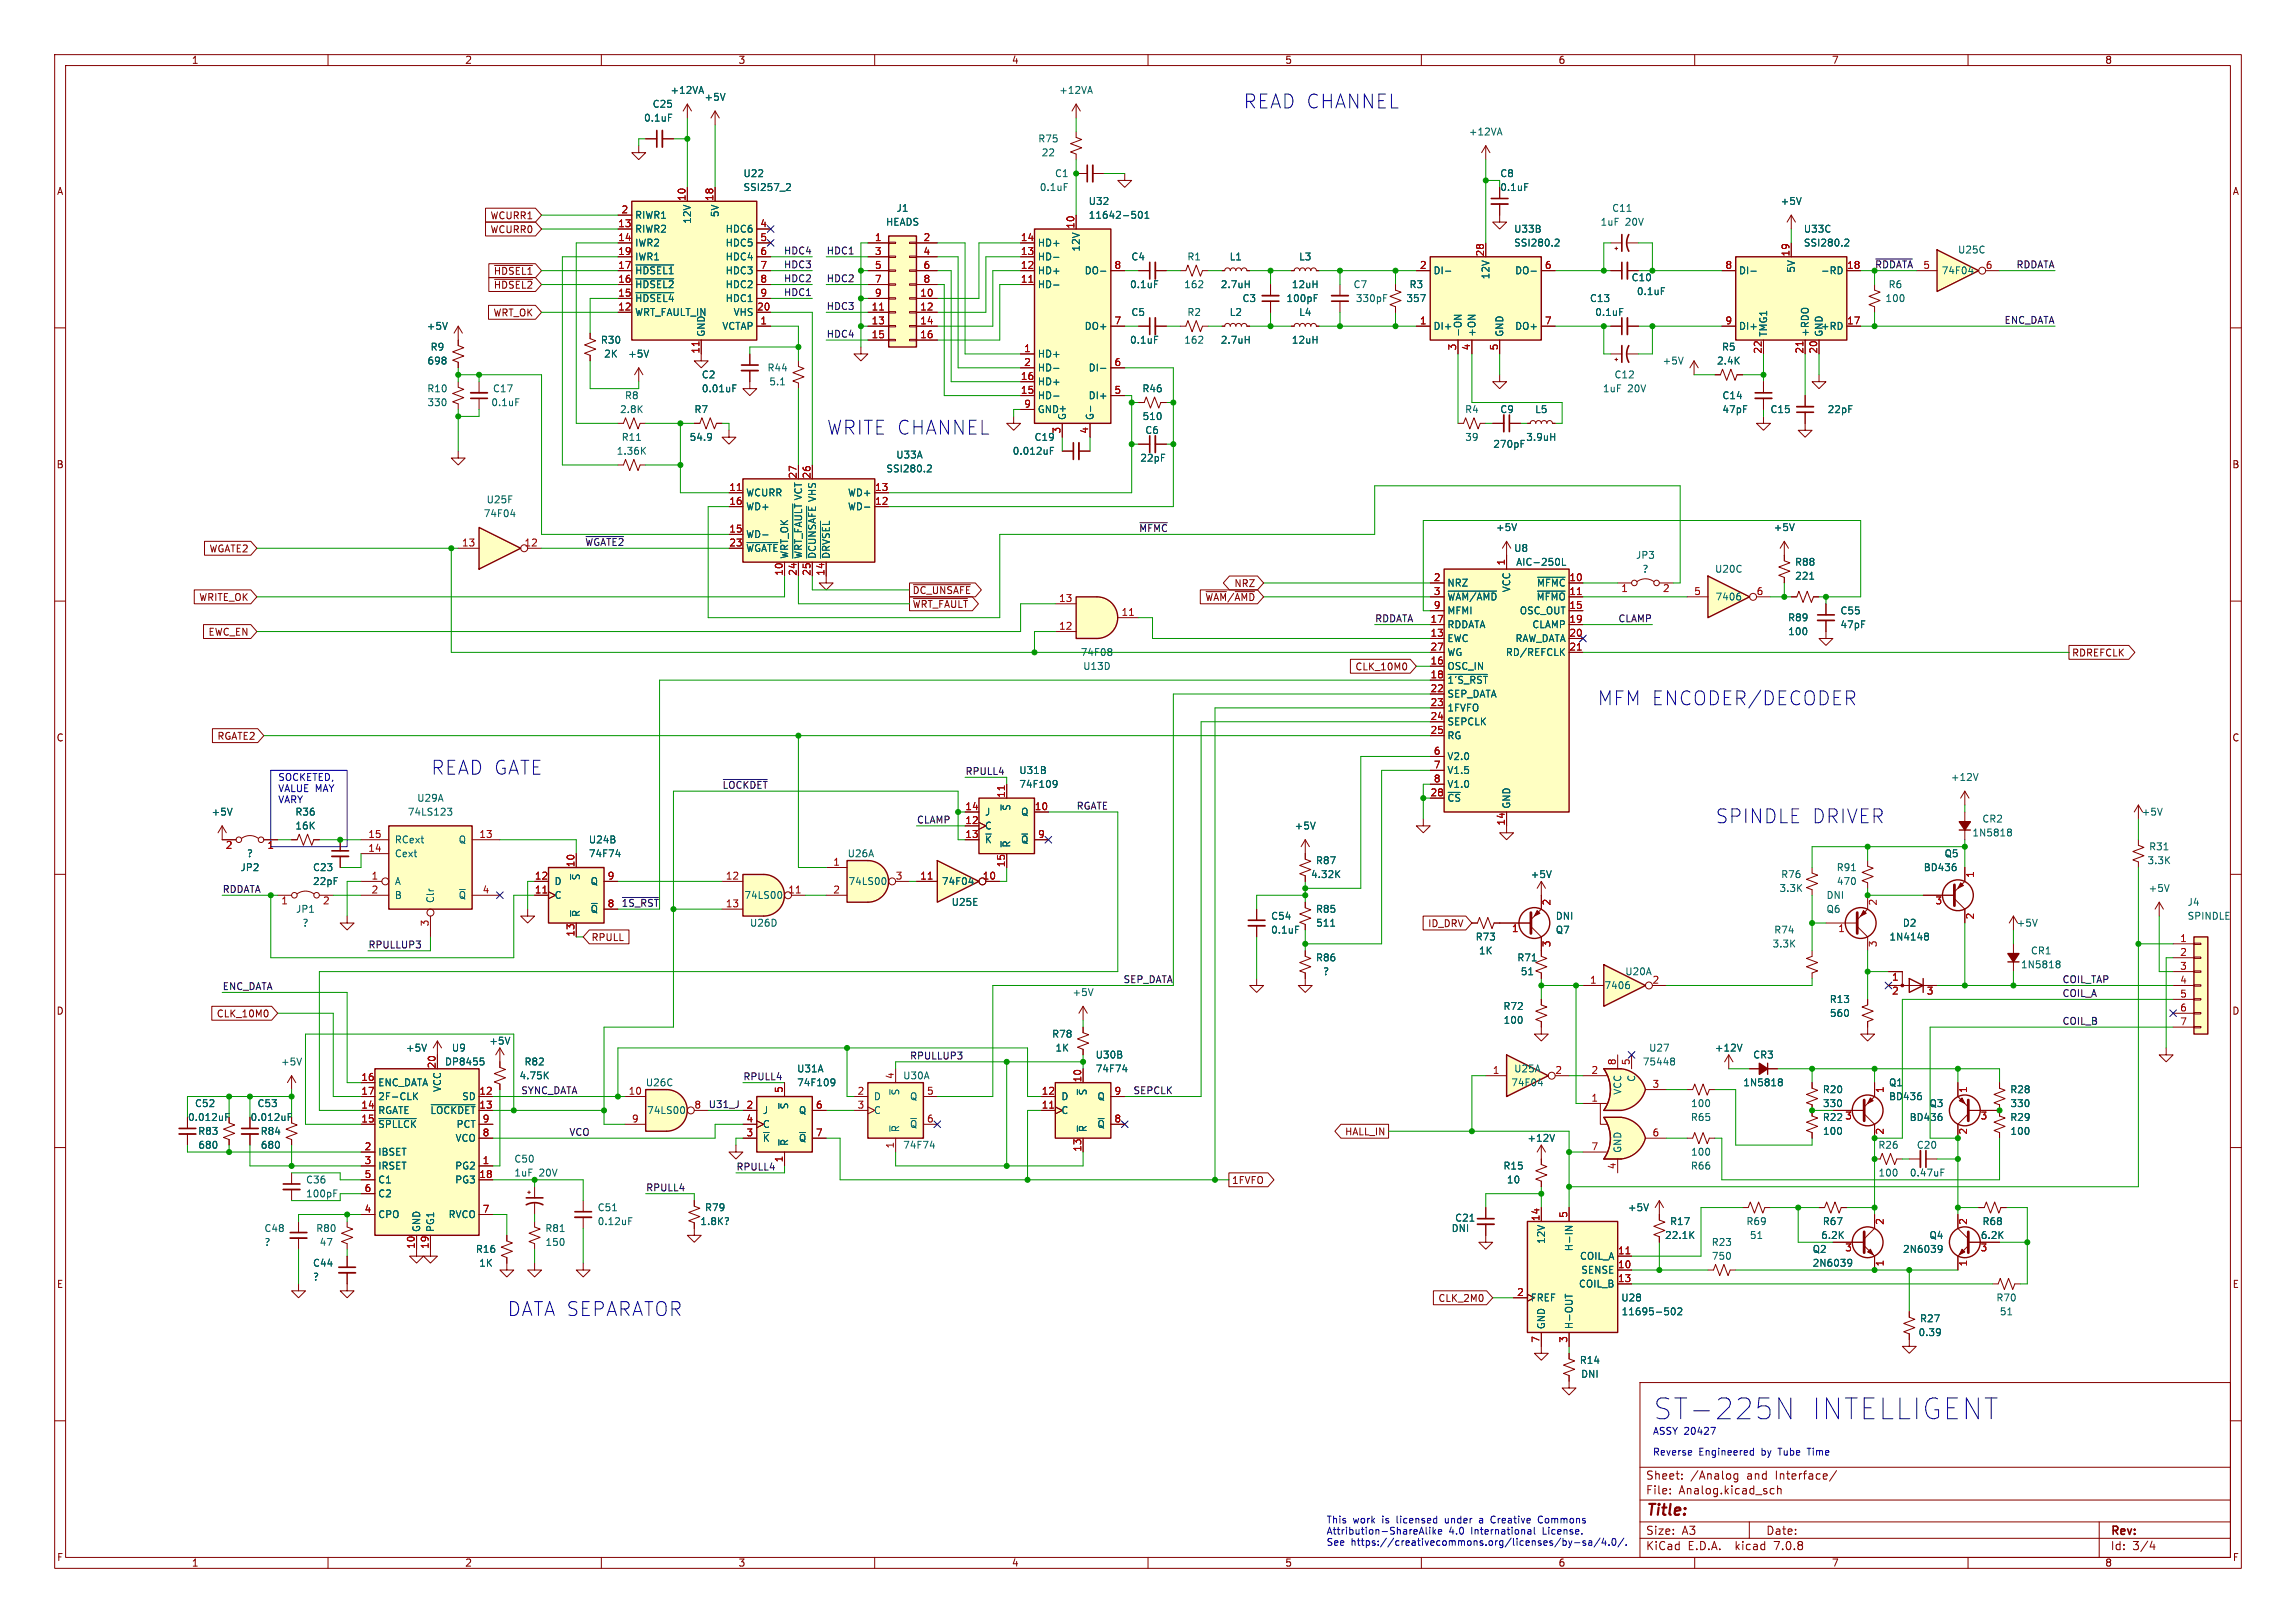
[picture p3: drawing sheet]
<svg xmlns="http://www.w3.org/2000/svg" width="420mm" height="297mm" viewBox="0 0 420 297" stroke-linecap="round" stroke-linejoin="round" font-family="sans-serif">
<defs><g id="words">
<g font-size="5.3" fill="#0000c2">
<text x="302.3" y="260.1">ST-225N</text>
<text x="331" y="260.1">INTELLIGENT</text>
</g>
<g font-size="3.5" fill="#0000c2">
<text x="227.3" y="20.1">READ CHANNEL</text>
<text x="151.1" y="79.8">WRITE CHANNEL</text>
<text x="292.1" y="129.3">MFM ENCODER/DECODER</text>
<text x="78.7" y="142">READ GATE</text>
<text x="313.7" y="150.9">SPINDLE DRIVER</text>
<text x="92.7" y="241.1">DATA SEPARATOR</text>
</g>
<text font-size="2.8" fill="#840000" x="301" y="277.9">Title:</text>
<g font-size="2.1" fill="#840000">
<text x="301" y="273.7">File:</text>
<text x="301" y="271">Sheet:</text>
<text x="307.1" y="273.7">Analog.kicad_sch</text>
<text x="309.2" y="271">/Analog</text>
<text x="319.6" y="271">and</text>
<text x="325" y="271">Interface/</text>
<text x="301" y="281.1">Size:</text>
<text x="307.6" y="281.1">A3</text>
<text x="323" y="281.1">Date:</text>
<text x="386" y="281.3">Rev:</text>
<text x="301" y="283.9">KiCad</text>
<text x="308.7" y="283.9">E.D.A.</text>
<text x="317.6" y="283.9">kicad</text>
<text x="324.8" y="283.9">7.0.8</text>
<text x="386" y="283.9">Id:</text>
<text x="390.1" y="283.9">3/4</text>
</g>
<g font-size="1.8" fill="#840000">
<text x="35" y="11.9">1</text>
<text x="85" y="11.9">2</text>
<text x="135" y="11.9">3</text>
<text x="185" y="11.9">4</text>
<text x="235" y="11.9">5</text>
<text x="285" y="11.9">6</text>
<text x="335" y="11.9">7</text>
<text x="385" y="11.9">8</text>
<text x="10.3" y="35.9">A</text>
<text x="408.3" y="35.9">A</text>
<text x="89.6" y="40.3">WCURR1</text>
<text x="89.6" y="42.9">WCURR0</text>
<text x="90.2" y="50.5">~{HDSEL1}</text>
<text x="90.2" y="53">~{HDSEL2}</text>
<text x="90.2" y="58.1">WRT_OK</text>
<text x="10.3" y="85.9">B</text>
<text x="408.2" y="85.9">B</text>
<text x="38.2" y="101.3">WGATE2</text>
<text x="225.7" y="107.6">NRZ</text>
<text x="36.3" y="110.2">WRITE_OK</text>
<text x="166.8" y="111.4">~{WRT_FAULT}</text>
<text x="166.8" y="108.9">~{DC_UNSAFE}</text>
<text x="220.4" y="110.2">~{WAM}/~{AMD}</text>
<text x="38" y="116.5">EWC_EN</text>
<text x="247.8" y="122.9">CLK_10M0</text>
<text x="378.9" y="120.3">RDREFCLK</text>
<text x="10.3" y="135.9">C</text>
<text x="39.7" y="135.6">RGATE2</text>
<text x="408.2" y="135.9">C</text>
<text x="108.1" y="172.4">RPULL</text>
<text x="261.1" y="169.9">ID_DRV</text>
<text x="10.3" y="185.9">D</text>
<text x="408.2" y="185.9">D</text>
<text x="39.6" y="186.4">CLK_10M0</text>
<text x="245.9" y="208">HALL_IN</text>
<text x="225.3" y="216.9">1FVFO</text>
<text x="10.3" y="235.9">E</text>
<text x="263" y="238.4">CLK_2M0</text>
<text x="408.3" y="235.9">E</text>
<text x="10.3" y="285.9">F</text>
<text x="35" y="286.9">1</text>
<text x="85" y="286.9">2</text>
<text x="135" y="286.9">3</text>
<text x="185" y="286.9">4</text>
<text x="235" y="286.9">5</text>
<text x="285" y="286.9">6</text>
<text x="335" y="286.9">7</text>
<text x="385" y="286.9">8</text>
<text x="408.3" y="285.9">F</text>
</g>
<g font-size="1.8" fill="#006464">
<text x="122.5" y="17.4">+12VA</text>
<text x="193.7" y="17.4">+12VA</text>
<text x="117.7" y="22.5">0.1uF</text>
<text x="119.3" y="19.9">C25</text>
<text x="128.8" y="18.6">+5V</text>
<text x="189.8" y="26.3">R75</text>
<text x="190.5" y="28.8">22</text>
<text x="268.6" y="25">+12VA</text>
<text x="135.9" y="32.6">U22</text>
<text x="135.9" y="35.2">SSI257_2</text>
<text x="190.1" y="35.2">0.1uF</text>
<text x="192.9" y="32.6">C1</text>
<text x="274.3" y="32.6">C8</text>
<text x="274.3" y="35.2">0.1uF</text>
<text x="116.1" y="40.2">RIWR1</text>
<text x="126.6" y="41" transform="rotate(-90 126.6 41)">12V</text>
<text x="131.7" y="39.8" transform="rotate(-90 131.7 39.8)">5V</text>
<text x="162" y="41.5">HEADS</text>
<text x="163.9" y="39">J1</text>
<text x="199.1" y="37.7">U32</text>
<text x="199.1" y="40.2">11642-501</text>
<text x="292.7" y="41.5">1uF</text>
<text x="294.8" y="39">C11</text>
<text x="297.3" y="41.5">20V</text>
<text x="325.6" y="37.7">+5V</text>
<text x="116.1" y="42.8">RIWR2</text>
<text x="116.1" y="45.3">IWR2</text>
<text x="116.1" y="47.9">IWR1</text>
<text x="132.6" y="42.8">HDC6</text>
<text x="132.6" y="45.3">HDC5</text>
<text x="132.6" y="47.9">HDC4</text>
<text x="189.7" y="47.9">HD-</text>
<text x="189.7" y="45.3">HD+</text>
<text x="197.7" y="46.1" transform="rotate(-90 197.7 46.1)">12V</text>
<text x="206.9" y="47.9">C4</text>
<text x="217.1" y="47.9">R1</text>
<text x="224.8" y="47.9">L1</text>
<text x="237.5" y="47.9">L3</text>
<text x="276.9" y="42.8">U33B</text>
<text x="276.9" y="45.3">SSI280.2</text>
<text x="329.9" y="42.8">U33C</text>
<text x="329.9" y="45.3">SSI280.2</text>
<text x="358.1" y="46.6">U25C</text>
<text x="116.1" y="52.9">~{HDSEL2}</text>
<text x="116.1" y="50.4">~{HDSEL1}</text>
<text x="132.6" y="50.4">HDC3</text>
<text x="132.6" y="52.9">HDC2</text>
<text x="189.7" y="52.9">HD-</text>
<text x="189.7" y="50.4">HD+</text>
<text x="198.3" y="50.4">DO-</text>
<text x="206.6" y="52.9">0.1uF</text>
<text x="216.5" y="52.9">162</text>
<text x="223.2" y="52.9">2.7uH</text>
<text x="236.2" y="52.9">12uH</text>
<text x="247.5" y="52.9">C7</text>
<text x="257.7" y="52.9">R3</text>
<text x="262.1" y="50.4">DI-</text>
<text x="272.6" y="51.2" transform="rotate(-90 272.6 51.2)">12V</text>
<text x="277.1" y="50.4">DO-</text>
<text x="298.4" y="51.7">C10</text>
<text x="318" y="50.4">DI-</text>
<text x="328.5" y="50" transform="rotate(-90 328.5 50)">5V</text>
<text x="333" y="50.4">-RD</text>
<text x="345.4" y="52.9">R6</text>
<text x="355.1" y="50.4">74F04</text>
<text x="116.1" y="58">WRT_FAULT_IN</text>
<text x="116.1" y="55.5">~{HDSEL4}</text>
<text x="132.6" y="55.5">HDC1</text>
<text x="134.1" y="58">VHS</text>
<text x="206.9" y="58">C5</text>
<text x="217.1" y="58">R2</text>
<text x="224.8" y="58">L2</text>
<text x="227.2" y="55.5">C3</text>
<text x="235.2" y="55.5">100pF</text>
<text x="237.5" y="58">L4</text>
<text x="247.9" y="55.5">330pF</text>
<text x="257.2" y="55.5">357</text>
<text x="290.7" y="55.5">C13</text>
<text x="291.7" y="58">0.1uF</text>
<text x="299.3" y="54.2">0.1uF</text>
<text x="344.8" y="55.5">100</text>
<text x="78" y="60.6">+5V</text>
<text x="78.7" y="64.4">R9</text>
<text x="109.8" y="63.1">R30</text>
<text x="110.4" y="65.6">2K</text>
<text x="114.8" y="65.6">+5V</text>
<text x="129.1" y="61.7" transform="rotate(-90 129.1 61.7)">GND</text>
<text x="132" y="60.6">VCTAP</text>
<text x="189.7" y="65.6">HD+</text>
<text x="198.3" y="60.6">DO+</text>
<text x="206.6" y="63.1">0.1uF</text>
<text x="216.5" y="63.1">162</text>
<text x="223.2" y="63.1">2.7uH</text>
<text x="236.2" y="63.1">12uH</text>
<text x="262.1" y="60.6">DI+</text>
<text x="267.6" y="61.7" transform="rotate(-90 267.6 61.7)">-ON</text>
<text x="270.1" y="61.7" transform="rotate(-90 270.1 61.7)">+ON</text>
<text x="275.2" y="61.7" transform="rotate(-90 275.2 61.7)">GND</text>
<text x="277.1" y="60.6">DO+</text>
<text x="314.9" y="64.4">R5</text>
<text x="318" y="60.6">DI+</text>
<text x="323.4" y="61.7" transform="rotate(-90 323.4 61.7)">TMG1</text>
<text x="331.1" y="61.7" transform="rotate(-90 331.1 61.7)">+RDO</text>
<text x="333" y="60.6">+RD</text>
<text x="333.6" y="61.7" transform="rotate(-90 333.6 61.7)">GND</text>
<text x="78.1" y="72">R10</text>
<text x="78.1" y="66.9">698</text>
<text x="90.1" y="72">C17</text>
<text x="128.3" y="69.4">C2</text>
<text x="128.3" y="72">0.01uF</text>
<text x="140.3" y="68.2">R44</text>
<text x="140.6" y="70.7">5.1</text>
<text x="189.7" y="70.7">HD+</text>
<text x="189.7" y="68.2">HD-</text>
<text x="199" y="68.2">DI-</text>
<text x="208.9" y="72">R46</text>
<text x="293.1" y="72">1uF</text>
<text x="295.2" y="69.4">C12</text>
<text x="297.7" y="72">20V</text>
<text x="304" y="66.9">+5V</text>
<text x="314" y="66.9">2.4K</text>
<text x="78.1" y="74.5">330</text>
<text x="89.8" y="74.5">0.1uF</text>
<text x="113.3" y="75.8">2.8K</text>
<text x="114.2" y="73.3">R8</text>
<text x="126.9" y="75.8">R7</text>
<text x="189.7" y="73.3">HD-</text>
<text x="189.7" y="75.8">GND</text>
<text x="195.2" y="77" transform="rotate(-90 195.2 77)">G+</text>
<text x="199" y="73.3">DI+</text>
<text x="200.3" y="77" transform="rotate(-90 200.3 77)">G-</text>
<text x="208.9" y="77.1">510</text>
<text x="267.9" y="75.8">R4</text>
<text x="274.3" y="75.8">C9</text>
<text x="280.7" y="75.8">L5</text>
<text x="315" y="73.3">C14</text>
<text x="315" y="75.8">47pF</text>
<text x="323.8" y="75.8">C15</text>
<text x="334.2" y="75.8">22pF</text>
<text x="112.7" y="83.4">1.36K</text>
<text x="113.6" y="80.9">R11</text>
<text x="126.1" y="80.9">54.9</text>
<text x="185.1" y="83.4">0.012uF</text>
<text x="189.1" y="80.9">C19</text>
<text x="209.4" y="79.6">C6</text>
<text x="267.9" y="80.9">39</text>
<text x="273.1" y="82.1">270pF</text>
<text x="279.1" y="80.9">3.9uH</text>
<text x="162" y="86.6">SSI280.2</text>
<text x="163.8" y="84.1">U33A</text>
<text x="208.5" y="84.7">22pF</text>
<text x="88.4" y="94.8">74F04</text>
<text x="88.9" y="92.3">U25F</text>
<text x="136.4" y="91">WCURR</text>
<text x="136.4" y="93.6">WD+</text>
<text x="146.9" y="91.7" transform="rotate(-90 146.9 91.7)">VCT</text>
<text x="149.5" y="92" transform="rotate(-90 149.5 92)">VHS</text>
<text x="155" y="93.6">WD-</text>
<text x="155" y="91">WD+</text>
<text x="136.4" y="98.7">WD-</text>
<text x="136.4" y="101.2">~{WGATE}</text>
<text x="273.6" y="97.4">+5V</text>
<text x="276.9" y="101.2">U8</text>
<text x="324.4" y="97.4">+5V</text>
<text x="144.4" y="102.4" transform="rotate(-90 144.4 102.4)">WRT_OK</text>
<text x="146.9" y="102.4" transform="rotate(-90 146.9 102.4)">~{WRT_FAULT}</text>
<text x="149.5" y="102.4" transform="rotate(-90 149.5 102.4)">~{DCUNSAFE}</text>
<text x="152" y="102.4" transform="rotate(-90 152 102.4)">~{DRVSEL}</text>
<text x="264.7" y="107.5">NRZ</text>
<text x="277.2" y="103.7">AIC-250L</text>
<text x="281" y="107.5">~{MFMC}</text>
<text x="299.2" y="102.5">JP3</text>
<text x="300.3" y="105">?</text>
<text x="313.6" y="105">U20C</text>
<text x="328.3" y="103.7">R88</text>
<text x="328.3" y="106.3">221</text>
<text x="264.7" y="110.1">~{WAM/AMD}</text>
<text x="264.7" y="112.6">MFMI</text>
<text x="276.5" y="108.5" transform="rotate(-90 276.5 108.5)">VCC</text>
<text x="277.9" y="112.6">OSC_OUT</text>
<text x="281" y="110.1">~{MFMO}</text>
<text x="313.7" y="110.1">7406</text>
<text x="327" y="113.9">R89</text>
<text x="336.6" y="112.6">C55</text>
<text x="264.7" y="117.7">EWC</text>
<text x="264.7" y="115.2">RDDATA</text>
<text x="277.1" y="117.7">RAW_DATA</text>
<text x="280.2" y="115.2">CLAMP</text>
<text x="327" y="116.4">100</text>
<text x="336.6" y="115.2">47pF</text>
<text x="197.6" y="120.2">74F08</text>
<text x="198" y="122.8">U13D</text>
<text x="264.7" y="122.8">OSC_IN</text>
<text x="264.7" y="125.3">~{1'S_RST}</text>
<text x="264.7" y="120.2">WG</text>
<text x="275.4" y="120.2">RD/REFCLK</text>
<text x="264.7" y="127.9">SEP_DATA</text>
<text x="264.7" y="130.4">1FVFO</text>
<text x="264.7" y="132.9">SEPCLK</text>
<text x="264.7" y="135.5">RG</text>
<text x="186.4" y="141.8">U31B</text>
<text x="264.7" y="139.3">V2.0</text>
<text x="264.7" y="141.8">V1.5</text>
<text x="356.8" y="143.1">+12V</text>
<text x="38.6" y="149.5">+5V</text>
<text x="53.9" y="149.5">R36</text>
<text x="74.5" y="149.5">74LS123</text>
<text x="76.2" y="146.9">U29A</text>
<text x="180.1" y="149.5">J</text>
<text x="185" y="148.5" transform="rotate(-90 185 148.5)">~{S}</text>
<text x="186.4" y="144.4">74F109</text>
<text x="186.7" y="149.5">Q</text>
<text x="264.7" y="146.9">~{CS}</text>
<text x="264.7" y="144.4">V1.0</text>
<text x="276.5" y="148.1" transform="rotate(-90 276.5 148.1)">GND</text>
<text x="391.7" y="149.5">+5V</text>
<text x="53.9" y="152">16K</text>
<text x="72.1" y="154.5">RCext</text>
<text x="83.8" y="154.5">Q</text>
<text x="107.6" y="154.5">U24B</text>
<text x="180.1" y="152">C</text>
<text x="180.1" y="154.5">~{K}</text>
<text x="185" y="155.2" transform="rotate(-90 185 155.2)">~{R}</text>
<text x="186.7" y="154.5">~{Q}</text>
<text x="236.7" y="152">+5V</text>
<text x="360.7" y="153.3">1N5818</text>
<text x="362.5" y="150.7">CR2</text>
<text x="393" y="155.8">R31</text>
<text x="43.9" y="159.6">JP2</text>
<text x="45.1" y="157.1">?</text>
<text x="57.2" y="159.6">C23</text>
<text x="72.1" y="157.1">Cext</text>
<text x="106.3" y="161.2" transform="rotate(-90 106.3 161.2)">~{S}</text>
<text x="107.6" y="157.1">74F74</text>
<text x="155" y="157.1">U26A</text>
<text x="239.7" y="160.9">4.32K</text>
<text x="240.6" y="158.3">R87</text>
<text x="279.9" y="160.9">+5V</text>
<text x="325.7" y="160.9">R76</text>
<text x="335.9" y="159.6">R91</text>
<text x="351.8" y="159.6">BD436</text>
<text x="355.6" y="157.1">Q5</text>
<text x="392.7" y="158.3">3.3K</text>
<text x="54.1" y="167.2">JP1</text>
<text x="57.2" y="162.2">22pF</text>
<text x="72.1" y="162.2">A</text>
<text x="72.1" y="164.7">B</text>
<text x="79.6" y="165.4" transform="rotate(-90 79.6 165.4)">Clr</text>
<text x="83.8" y="164.7">~{Q}</text>
<text x="101.3" y="164.7">C</text>
<text x="101.3" y="162.2">D</text>
<text x="106.3" y="167.9" transform="rotate(-90 106.3 167.9)">~{R}</text>
<text x="107.9" y="167.2">~{Q}</text>
<text x="107.9" y="162.2">Q</text>
<text x="136.1" y="164.7">74LS00</text>
<text x="155.1" y="162.2">74LS00</text>
<text x="172.2" y="162.2">74F04</text>
<text x="174" y="166">U25E</text>
<text x="240.6" y="167.2">R85</text>
<text x="325.4" y="163.4">3.3K</text>
<text x="334" y="167.2">Q6</text>
<text x="334" y="164.7">DNI</text>
<text x="335.9" y="162.2">470</text>
<text x="392.9" y="163.4">+5V</text>
<text x="400.1" y="166">J4</text>
<text x="55.2" y="169.8">?</text>
<text x="137.1" y="169.8">U26D</text>
<text x="232.4" y="168.5">C54</text>
<text x="232.4" y="171">0.1uF</text>
<text x="240.7" y="169.8">511</text>
<text x="269.8" y="172.3">R73</text>
<text x="284.5" y="171">Q7</text>
<text x="284.5" y="168.5">DNI</text>
<text x="324.1" y="173.6">3.3K</text>
<text x="324.4" y="171">R74</text>
<text x="345.5" y="172.3">1N4148</text>
<text x="348" y="169.8">D2</text>
<text x="368.8" y="169.8">+5V</text>
<text x="400.1" y="168.5">SPINDLE</text>
<text x="240.6" y="176.1">R86</text>
<text x="241.9" y="178.7">?</text>
<text x="270.4" y="174.9">1K</text>
<text x="277.5" y="176.1">R71</text>
<text x="278.1" y="178.7">51</text>
<text x="297.2" y="178.7">U20A</text>
<text x="369.6" y="177.4">1N5818</text>
<text x="371.4" y="174.9">CR1</text>
<text x="196.1" y="182.5">+5V</text>
<text x="274.9" y="185">R72</text>
<text x="293.4" y="181.2">7406</text>
<text x="334.6" y="183.7">R13</text>
<text x="89.4" y="191.4">+5V</text>
<text x="192.4" y="190.1">R78</text>
<text x="274.9" y="187.6">100</text>
<text x="334.6" y="186.3">560</text>
<text x="51.3" y="195.2">+5V</text>
<text x="74.2" y="192.6">+5V</text>
<text x="81.3" y="195.2">DP8455</text>
<text x="82.6" y="192.6">U9</text>
<text x="94.9" y="197.7">4.75K</text>
<text x="95.8" y="195.2">R82</text>
<text x="145.7" y="196.4">U31A</text>
<text x="165.1" y="197.7">U30A</text>
<text x="193" y="192.6">1K</text>
<text x="200.3" y="193.9">U30B</text>
<text x="200.3" y="196.4">74F74</text>
<text x="276.9" y="196.4">U25A</text>
<text x="300.4" y="195.2">75448</text>
<text x="301.6" y="192.6">U27</text>
<text x="313.6" y="192.6">+12V</text>
<text x="320.6" y="193.9">CR3</text>
<text x="35.6" y="202.8">C52</text>
<text x="47" y="202.8">C53</text>
<text x="69.1" y="199">ENC_DATA</text>
<text x="69.1" y="201.5">2F-CLK</text>
<text x="80.9" y="199.9" transform="rotate(-90 80.9 199.9)">VCC</text>
<text x="84.4" y="201.5">SD</text>
<text x="118" y="199">U26C</text>
<text x="144.4" y="203.1" transform="rotate(-90 144.4 203.1)">~{S}</text>
<text x="145.7" y="199">74F109</text>
<text x="159.8" y="201.5">D</text>
<text x="164.7" y="200.5" transform="rotate(-90 164.7 200.5)">~{S}</text>
<text x="166.4" y="201.5">Q</text>
<text x="194.1" y="201.5">D</text>
<text x="199" y="200.5" transform="rotate(-90 199 200.5)">~{S}</text>
<text x="200.7" y="201.5">Q</text>
<text x="276.3" y="199">74F04</text>
<text x="296.8" y="200.4" transform="rotate(-90 296.8 200.4)">VCC</text>
<text x="299.3" y="198.1" transform="rotate(-90 299.3 198.1)">C</text>
<text x="309.2" y="202.8">100</text>
<text x="318.8" y="199">1N5818</text>
<text x="333.3" y="200.3">R20</text>
<text x="333.4" y="202.8">330</text>
<text x="345.5" y="199">Q1</text>
<text x="345.5" y="201.5">BD436</text>
<text x="352.8" y="202.8">Q3</text>
<text x="367.6" y="200.3">R28</text>
<text x="367.7" y="202.8">330</text>
<text x="34.3" y="205.3">0.012uF</text>
<text x="36.2" y="207.9">R83</text>
<text x="45.7" y="205.3">0.012uF</text>
<text x="47.6" y="207.9">R84</text>
<text x="69.1" y="204.1">RGATE</text>
<text x="69.1" y="206.6">~{SPLLCK}</text>
<text x="78.6" y="204.1">~{LOCKDET}</text>
<text x="83.2" y="209.1">VCO</text>
<text x="83.4" y="206.6">PCT</text>
<text x="118.3" y="204.1">74LS00</text>
<text x="139.4" y="204.1">J</text>
<text x="139.4" y="209.1">~{K}</text>
<text x="139.4" y="206.6">C</text>
<text x="144.4" y="209.8" transform="rotate(-90 144.4 209.8)">~{R}</text>
<text x="146" y="204.1">Q</text>
<text x="146" y="209.1">~{Q}</text>
<text x="159.8" y="204.1">C</text>
<text x="164.7" y="207.3" transform="rotate(-90 164.7 207.3)">~{R}</text>
<text x="166.4" y="206.6">~{Q}</text>
<text x="194.1" y="204.1">C</text>
<text x="199" y="207.3" transform="rotate(-90 199 207.3)">~{R}</text>
<text x="200.7" y="206.6">~{Q}</text>
<text x="279.3" y="209.1">+12V</text>
<text x="309.2" y="205.3">R65</text>
<text x="333.3" y="205.3">R22</text>
<text x="333.4" y="207.9">100</text>
<text x="349.2" y="205.3">BD436</text>
<text x="367.6" y="205.3">R29</text>
<text x="367.7" y="207.9">100</text>
<text x="36.2" y="210.4">680</text>
<text x="47.6" y="210.4">680</text>
<text x="69.1" y="211.7">IBSET</text>
<text x="69.1" y="214.2">IRSET</text>
<text x="83.2" y="214.2">PG2</text>
<text x="94" y="215.5">1uF</text>
<text x="94" y="213">C50</text>
<text x="98.6" y="215.5">20V</text>
<text x="165.1" y="210.4">74F74</text>
<text x="274.9" y="214.2">R15</text>
<text x="296.8" y="211.1" transform="rotate(-90 296.8 211.1)">GND</text>
<text x="309.2" y="214.2">R66</text>
<text x="309.2" y="211.7">100</text>
<text x="343.5" y="210.4">R26</text>
<text x="343.5" y="215.5">100</text>
<text x="350.5" y="210.4">C20</text>
<text x="55.9" y="219.3">100pF</text>
<text x="55.9" y="216.8">C36</text>
<text x="69.1" y="216.8">C1</text>
<text x="69.1" y="219.3">C2</text>
<text x="83.2" y="216.8">PG3</text>
<text x="109.2" y="221.8">C51</text>
<text x="128.9" y="221.8">R79</text>
<text x="275.5" y="216.8">10</text>
<text x="297.7" y="221.8">+5V</text>
<text x="48.3" y="225.7">C48</text>
<text x="57.7" y="225.7">R80</text>
<text x="69.1" y="223.1">CPO</text>
<text x="77.1" y="225.6" transform="rotate(-90 77.1 225.6)">GND</text>
<text x="79.6" y="225.6" transform="rotate(-90 79.6 225.6)">PG1</text>
<text x="82" y="223.1">RVCO</text>
<text x="99.7" y="225.7">R81</text>
<text x="109.2" y="224.4">0.12uF</text>
<text x="128" y="224.4">1.8K?</text>
<text x="265.4" y="225.7">DNI</text>
<text x="266.1" y="223.7">C21</text>
<text x="282.8" y="227.7" transform="rotate(-90 282.8 227.7)">12V</text>
<text x="304.5" y="226.9">22.1K</text>
<text x="305.4" y="224.4">R17</text>
<text x="319.4" y="224.4">R69</text>
<text x="320" y="226.9">51</text>
<text x="333" y="226.9">6.2K</text>
<text x="333.3" y="224.4">R67</text>
<text x="352.8" y="226.9">Q4</text>
<text x="362.2" y="226.9">6.2K</text>
<text x="362.5" y="224.4">R68</text>
<text x="48.3" y="228.2">?</text>
<text x="57.2" y="232">C44</text>
<text x="58.4" y="228.2">47</text>
<text x="87" y="229.5">R16</text>
<text x="87.6" y="232">1K</text>
<text x="99.7" y="228.2">150</text>
<text x="287.9" y="229.1" transform="rotate(-90 287.9 229.1)">H-IN</text>
<text x="288.9" y="230.7">COIL_A</text>
<text x="289.2" y="233.3">SENSE</text>
<text x="313" y="228.2">R23</text>
<text x="313" y="230.7">750</text>
<text x="331.5" y="229.5">Q2</text>
<text x="331.5" y="232">2N6039</text>
<text x="348" y="229.5">2N6039</text>
<text x="57.2" y="234.5">?</text>
<text x="279.9" y="238.4">FREF</text>
<text x="288.7" y="235.8">COIL_B</text>
<text x="296.5" y="238.4">U28</text>
<text x="365.1" y="238.4">R70</text>
<text x="282.8" y="243.3" transform="rotate(-90 282.8 243.3)">GND</text>
<text x="287.9" y="243.3" transform="rotate(-90 287.9 243.3)">H-OUT</text>
<text x="296.5" y="240.9">11695-502</text>
<text x="350.8" y="244.7">0.39</text>
<text x="351.1" y="242.2">R27</text>
<text x="365.7" y="240.9">51</text>
<text x="288.9" y="249.8">R14</text>
<text x="289.1" y="252.3">DNI</text>
</g>
<g font-size="1.8" fill="#a90000">
<text x="113" y="41.7">13</text>
<text x="113.6" y="39.1">2</text>
<text x="125.5" y="36.9" transform="rotate(-90 125.5 36.9)">10</text>
<text x="130.6" y="36.9" transform="rotate(-90 130.6 36.9)">18</text>
<text x="139" y="41.7">4</text>
<text x="196.6" y="42" transform="rotate(-90 196.6 42)">10</text>
<text x="113" y="44.2">14</text>
<text x="113" y="46.7">19</text>
<text x="139" y="44.2">5</text>
<text x="139" y="46.7">6</text>
<text x="159.9" y="44.2">1</text>
<text x="159.9" y="46.7">3</text>
<text x="168.8" y="44.2">2</text>
<text x="168.8" y="46.7">4</text>
<text x="186.6" y="46.7">13</text>
<text x="186.6" y="44.2">14</text>
<text x="271.5" y="47" transform="rotate(-90 271.5 47)">28</text>
<text x="327.4" y="47" transform="rotate(-90 327.4 47)">19</text>
<text x="113" y="51.8">16</text>
<text x="113" y="49.3">17</text>
<text x="139" y="49.3">7</text>
<text x="139" y="51.8">8</text>
<text x="159.9" y="49.3">5</text>
<text x="159.9" y="51.8">7</text>
<text x="168.8" y="49.3">6</text>
<text x="168.8" y="51.8">8</text>
<text x="186.6" y="51.8">11</text>
<text x="186.6" y="49.3">12</text>
<text x="203.8" y="49.3">8</text>
<text x="259.6" y="49.3">2</text>
<text x="282.5" y="49.3">6</text>
<text x="315.5" y="49.3">8</text>
<text x="337.8" y="49.3">18</text>
<text x="363.1" y="49.3">6</text>
<text x="113" y="56.9">12</text>
<text x="113" y="54.4">15</text>
<text x="138.4" y="56.9">20</text>
<text x="139" y="59.4">1</text>
<text x="139" y="54.4">9</text>
<text x="159.3" y="56.9">11</text>
<text x="159.3" y="59.4">13</text>
<text x="159.9" y="54.4">9</text>
<text x="168.2" y="54.4">10</text>
<text x="168.2" y="56.9">12</text>
<text x="168.2" y="59.4">14</text>
<text x="203.8" y="59.4">7</text>
<text x="259.6" y="59.4">1</text>
<text x="282.5" y="59.4">7</text>
<text x="315.5" y="59.4">9</text>
<text x="337.8" y="59.4">17</text>
<text x="128" y="64.8" transform="rotate(-90 128 64.8)">11</text>
<text x="159.3" y="62">15</text>
<text x="168.2" y="62">16</text>
<text x="187.3" y="64.5">1</text>
<text x="266.4" y="64.2" transform="rotate(-90 266.4 64.2)">3</text>
<text x="269" y="64.2" transform="rotate(-90 269 64.2)">4</text>
<text x="274.1" y="64.2" transform="rotate(-90 274.1 64.2)">5</text>
<text x="322.3" y="64.8" transform="rotate(-90 322.3 64.8)">22</text>
<text x="329.9" y="64.8" transform="rotate(-90 329.9 64.8)">21</text>
<text x="332.5" y="64.8" transform="rotate(-90 332.5 64.8)">20</text>
<text x="186.6" y="69.6">16</text>
<text x="187.3" y="67.1">2</text>
<text x="203.8" y="67.1">6</text>
<text x="186.6" y="72.1">15</text>
<text x="187.3" y="74.7">9</text>
<text x="203.8" y="72.1">5</text>
<text x="194.1" y="79.4" transform="rotate(-90 194.1 79.4)">3</text>
<text x="199.1" y="79.4" transform="rotate(-90 199.1 79.4)">4</text>
<text x="133.3" y="89.9">11</text>
<text x="145.8" y="87.7" transform="rotate(-90 145.8 87.7)">27</text>
<text x="148.3" y="87.7" transform="rotate(-90 148.3 87.7)">26</text>
<text x="160" y="89.9">13</text>
<text x="133.3" y="92.5">16</text>
<text x="160" y="92.5">12</text>
<text x="84.4" y="100.1">13</text>
<text x="95.8" y="100.1">12</text>
<text x="133.3" y="97.5">15</text>
<text x="133.3" y="100.1">23</text>
<text x="143.3" y="105.5" transform="rotate(-90 143.3 105.5)">10</text>
<text x="145.8" y="105.5" transform="rotate(-90 145.8 105.5)">24</text>
<text x="148.3" y="105.5" transform="rotate(-90 148.3 105.5)">25</text>
<text x="150.9" y="105.5" transform="rotate(-90 150.9 105.5)">14</text>
<text x="262.2" y="106.4">2</text>
<text x="275.3" y="103.6" transform="rotate(-90 275.3 103.6)">1</text>
<text x="287" y="106.4">10</text>
<text x="193.6" y="110.2">13</text>
<text x="205.1" y="112.8">11</text>
<text x="262.2" y="109">3</text>
<text x="262.2" y="111.5">9</text>
<text x="287" y="109">11</text>
<text x="287" y="111.5">15</text>
<text x="296.5" y="108.7">1</text>
<text x="304.1" y="108.7">2</text>
<text x="309.8" y="109">5</text>
<text x="321.2" y="109">6</text>
<text x="193.6" y="115.3">12</text>
<text x="261.6" y="116.6">13</text>
<text x="261.6" y="114">17</text>
<text x="261.6" y="119.1">27</text>
<text x="287" y="114">19</text>
<text x="287" y="116.6">20</text>
<text x="287" y="119.1">21</text>
<text x="261.6" y="121.7">16</text>
<text x="261.6" y="124.2">18</text>
<text x="261.6" y="126.7">22</text>
<text x="261.6" y="129.3">23</text>
<text x="261.6" y="131.8">24</text>
<text x="261.6" y="134.4">25</text>
<text x="262.2" y="138.2">6</text>
<text x="262.2" y="140.7">7</text>
<text x="262.2" y="143.3">8</text>
<text x="176.5" y="148.3">14</text>
<text x="183.9" y="146.1" transform="rotate(-90 183.9 146.1)">11</text>
<text x="189.2" y="148.3">10</text>
<text x="261.6" y="145.8">28</text>
<text x="41.2" y="155.7">2</text>
<text x="48.8" y="155.7">1</text>
<text x="67.3" y="156">14</text>
<text x="67.3" y="153.4">15</text>
<text x="87.6" y="153.4">13</text>
<text x="176.5" y="150.9">12</text>
<text x="176.5" y="153.4">13</text>
<text x="189.8" y="153.4">9</text>
<text x="275.3" y="151.2" transform="rotate(-90 275.3 151.2)">14</text>
<text x="67.9" y="161">1</text>
<text x="97.7" y="161">12</text>
<text x="105.2" y="158.8" transform="rotate(-90 105.2 158.8)">10</text>
<text x="111.1" y="161">9</text>
<text x="132.7" y="161">12</text>
<text x="152.3" y="158.5">1</text>
<text x="163.8" y="161">3</text>
<text x="168.2" y="161">11</text>
<text x="179.7" y="161">10</text>
<text x="183.9" y="158.8" transform="rotate(-90 183.9 158.8)">15</text>
<text x="361.4" y="160.7" transform="rotate(-90 361.4 160.7)">1</text>
<text x="51.4" y="165.8">1</text>
<text x="59" y="165.8">2</text>
<text x="67.9" y="163.6">2</text>
<text x="88.2" y="163.6">4</text>
<text x="97.7" y="163.6">11</text>
<text x="111.1" y="166.1">8</text>
<text x="132.7" y="166.1">13</text>
<text x="144.1" y="163.6">11</text>
<text x="152.3" y="163.6">2</text>
<text x="283.9" y="165.8" transform="rotate(-90 283.9 165.8)">2</text>
<text x="343.6" y="165.8" transform="rotate(-90 343.6 165.8)">2</text>
<text x="353.9" y="165.8">3</text>
<text x="78.5" y="169.6" transform="rotate(-90 78.5 169.6)">3</text>
<text x="105.2" y="171.5" transform="rotate(-90 105.2 171.5)">13</text>
<text x="276.5" y="170.9">1</text>
<text x="283.9" y="173.4" transform="rotate(-90 283.9 173.4)">3</text>
<text x="336.2" y="170.9">1</text>
<text x="343.6" y="173.4" transform="rotate(-90 343.6 173.4)">3</text>
<text x="361.4" y="168.3" transform="rotate(-90 361.4 168.3)">2</text>
<text x="398.7" y="172.5">1</text>
<text x="346" y="179.8">1</text>
<text x="398.7" y="175">2</text>
<text x="398.7" y="177.5">3</text>
<text x="290.8" y="180.1">1</text>
<text x="302.2" y="180.1">2</text>
<text x="346" y="182.3">2</text>
<text x="352.4" y="182.3">3</text>
<text x="398.7" y="180.1">4</text>
<text x="398.7" y="182.6">5</text>
<text x="398.7" y="185.2">6</text>
<text x="398.7" y="187.7">7</text>
<text x="66" y="197.9">16</text>
<text x="79.8" y="195.6" transform="rotate(-90 79.8 195.6)">20</text>
<text x="163.6" y="197.6" transform="rotate(-90 163.6 197.6)">4</text>
<text x="273" y="196.6">1</text>
<text x="284.4" y="196.6">2</text>
<text x="291" y="196.6">2</text>
<text x="295.7" y="195" transform="rotate(-90 295.7 195)">8</text>
<text x="298.2" y="195" transform="rotate(-90 298.2 195)">5</text>
<text x="66" y="202.9">14</text>
<text x="66" y="200.4">17</text>
<text x="87.6" y="200.4">12</text>
<text x="87.6" y="202.9">13</text>
<text x="114.9" y="200.4">10</text>
<text x="126.9" y="202.9">8</text>
<text x="136.5" y="202.9">2</text>
<text x="143.3" y="200.1" transform="rotate(-90 143.3 200.1)">5</text>
<text x="149.2" y="202.9">6</text>
<text x="156.8" y="200.4">2</text>
<text x="156.8" y="202.9">3</text>
<text x="169.5" y="200.4">5</text>
<text x="190.5" y="202.9">11</text>
<text x="190.5" y="200.4">12</text>
<text x="197.9" y="198.2" transform="rotate(-90 197.9 198.2)">10</text>
<text x="203.8" y="200.4">9</text>
<text x="291" y="201.7">1</text>
<text x="302.2" y="199.1">3</text>
<text x="344.9" y="200.1" transform="rotate(-90 344.9 200.1)">1</text>
<text x="360.1" y="200.1" transform="rotate(-90 360.1 200.1)">1</text>
<text x="66" y="205.5">15</text>
<text x="88.2" y="208">8</text>
<text x="88.2" y="205.5">9</text>
<text x="115.5" y="205.5">9</text>
<text x="136.5" y="208">3</text>
<text x="136.5" y="205.5">4</text>
<text x="149.2" y="208">7</text>
<text x="169.5" y="205.5">6</text>
<text x="203.8" y="205.5">8</text>
<text x="302.2" y="208">6</text>
<text x="337.4" y="205.2">3</text>
<text x="344.9" y="207.7" transform="rotate(-90 344.9 207.7)">2</text>
<text x="360.1" y="207.7" transform="rotate(-90 360.1 207.7)">2</text>
<text x="362.2" y="205.2">3</text>
<text x="66.6" y="210.6">2</text>
<text x="66.6" y="213.1">3</text>
<text x="66.6" y="215.6">5</text>
<text x="87.6" y="215.6">18</text>
<text x="88.2" y="213.1">1</text>
<text x="143.3" y="212.8" transform="rotate(-90 143.3 212.8)">1</text>
<text x="163.6" y="210.3" transform="rotate(-90 163.6 210.3)">1</text>
<text x="197.9" y="210.9" transform="rotate(-90 197.9 210.9)">13</text>
<text x="291" y="210.6">7</text>
<text x="295.7" y="214.1" transform="rotate(-90 295.7 214.1)">4</text>
<text x="66.6" y="222">4</text>
<text x="66.6" y="218.2">6</text>
<text x="88.2" y="222">7</text>
<text x="281.7" y="223.6" transform="rotate(-90 281.7 223.6)">14</text>
<text x="286.8" y="223" transform="rotate(-90 286.8 223)">5</text>
<text x="344.9" y="224.2" transform="rotate(-90 344.9 224.2)">2</text>
<text x="360.1" y="224.2" transform="rotate(-90 360.1 224.2)">2</text>
<text x="75.9" y="228.6" transform="rotate(-90 75.9 228.6)">10</text>
<text x="78.5" y="228.6" transform="rotate(-90 78.5 228.6)">19</text>
<text x="295.9" y="232.2">10</text>
<text x="295.9" y="229.6">11</text>
<text x="337.4" y="229.3">3</text>
<text x="344.9" y="231.8" transform="rotate(-90 344.9 231.8)">1</text>
<text x="360.1" y="231.8" transform="rotate(-90 360.1 231.8)">1</text>
<text x="362.2" y="229.3">3</text>
<text x="277.4" y="237.2">2</text>
<text x="295.9" y="234.7">13</text>
<text x="281.7" y="245.8" transform="rotate(-90 281.7 245.8)">7</text>
<text x="286.8" y="245.8" transform="rotate(-90 286.8 245.8)">3</text>
</g>
<g font-size="1.8" fill="#0f0f0f">
<text x="143.3" y="46.6">HDC4</text>
<text x="151.1" y="46.6">HDC1</text>
<text x="143.3" y="49.2">HDC3</text>
<text x="143.3" y="51.7">HDC2</text>
<text x="151.1" y="51.7">HDC2</text>
<text x="368.8" y="49.2">RDDATA</text>
<text x="143.3" y="54.3">HDC1</text>
<text x="151.1" y="56.8">HDC3</text>
<text x="366.6" y="59.3">ENC_DATA</text>
<text x="151.1" y="61.9">HDC4</text>
<text x="107" y="100">~{WGATE2}</text>
<text x="208.3" y="97.4">~{MFMC}</text>
<text x="251.5" y="114">RDDATA</text>
<text x="295.9" y="114">CLAMP</text>
<text x="176.5" y="141.9">RPULL4</text>
<text x="132.1" y="144.4">~{LOCKDET}</text>
<text x="196.8" y="148.2">RGATE</text>
<text x="167.6" y="150.8">CLAMP</text>
<text x="40.6" y="163.5">RDDATA</text>
<text x="113.6" y="166">~{1S_RST}</text>
<text x="67.3" y="173.6">RPULLUP3</text>
<text x="205.4" y="180">SEP_DATA</text>
<text x="377.2" y="180">COIL_TAP</text>
<text x="40.6" y="181.3">ENC_DATA</text>
<text x="377.2" y="182.5">COIL_A</text>
<text x="377.2" y="187.6">COIL_B</text>
<text x="135.9" y="197.8">RPULL4</text>
<text x="166.4" y="194">RPULLUP3</text>
<text x="95.2" y="200.3">SYNC_DATA</text>
<text x="129.5" y="202.9">U31_J</text>
<text x="207.2" y="200.3">SEPCLK</text>
<text x="104.1" y="207.9">VCO</text>
<text x="134.6" y="214.3">RPULL4</text>
<text x="118.1" y="218.1">RPULL4</text>
</g>
<text font-size="1.8" fill="#009600" x="342.9" y="49.2">~{RDDATA}5</text>
<g font-size="1.8" fill="#0000c2">
<text x="50.8" y="143">SOCKETED,</text>
<text x="50.8" y="145">VALUE MAY</text>
<text x="50.8" y="147.1">VARY</text>
<text x="302.3" y="262.6">ASSY 20427</text>
<text x="302.3" y="266.5">Reverse</text>
<text x="310.7" y="266.5">Engineered</text>
<text x="322.3" y="266.5">by</text>
<text x="325.6" y="266.5">Tube</text>
<text x="331.1" y="266.5">Time</text>
<text x="242.6" y="278.9">This</text>
<text x="242.6" y="280.9">Attribution-ShareAlike</text>
<text x="247.5" y="278.9">work</text>
<text x="253" y="278.9">is</text>
<text x="255.8" y="278.9">licensed</text>
<text x="264.8" y="278.9">under</text>
<text x="265" y="280.9">4.0</text>
<text x="269.2" y="280.9">International</text>
<text x="271.3" y="278.9">a</text>
<text x="273.6" y="278.9">Creative</text>
<text x="282.5" y="278.9">Commons</text>
<text x="282.5" y="280.9">License.</text>
<text x="242.6" y="283">See</text>
<text x="247.1" y="283">https://creativecommons.org/licenses/by-sa/4.0/.</text>
</g>
<text font-size="1.8" fill="#004848" x="349.3" y="215.5">0.47uF</text>
</g></defs>
<g fill="none" stroke="#840000" stroke-width=".18">
<path d="M10 10h400v277h-400zM12 12h396v273h-396zM60 10v2M110 10v2M125.7 19.1l-.7 1.2M125.7 19.1v2.5M125.7 19.1l.8 1.2M160 10v2M210 10v2M260 10v2M310 10v2M360 10v2"/>
<path d="M118.1 25.4h2M121.2 25.4h2M130.8 20.3l-.8 1.3M130.8 20.3v2.6M130.8 20.3l.8 1.3M10 60h2M208.3 59.7h2M211.3 59.7h2.1M215.9 49.5h1l.4-1 .8 2 .7-2 .8 2 .4-1h1M236.2 49.5h.5l.2-.3 .3-.2 .4 .2 .1 .3 .2-.3 .4-.2 .3 .2 .2 .3 .1-.3 .4-.2 .3 .2 .2 .3 .1-.3 .4-.2 .4 .2 .1 .3h.5M245.1 52.1v2M245.1 55.1v2.1"/>
<path d="M255.3 52.1v1l1 .4-2 .7 2 .8-2 .8 1 .3v1.1M408 60h2M10 110h2M408 110h2M10 160h2M408 160h2M341.6 182.9v1l-1 .4 2 .7-2 .8 2 .8-1 .3v1.1M10 210h2M281.9 209.6l-.7 1.2M281.9 209.6v2.5M281.9 209.6l.8 1.2M408 210h2"/>
<path d="M106.7 231.1v1.3h1.2l-1.2 1.3-1.3-1.3h1.3M10 260h2M300 253h108v32h-108zM408 260h2M300 278.5h108M300 274.5h108M300 268.5h108M305.5 273.2v.2M305.5 272.5v.1M307.7 270.5v.2M307.7 269.8v.1M317.9 269.7v1.2l-.3 .3-.4-.1"/>
<path d="M317.9 269.8l-.5-.1-.2 .3v.4l.1 .2h.6M320 278.5v3M323.9 273.3h.6M323.9 272.5h.6M325.2 272.5l.2-.1 .3 .1 .1 .9M325.2 271.9v1.5M335.9 269.1l-1.2 1.9M384 278.5v6.5M60 285v2M110 285v2M160 285v2M210 285v2"/>
<path d="M260 285v2M300 281.5h108M310 285v2M360 285v2M393.7 282l-.4 1.1h.9M394 282.6v1"/>
</g>
<path d="M121.2 23.9v3M211.3 58.2v3M243.6 54.1h3" fill="none" stroke="#840000" stroke-width=".33"/>
<path d="M120.1 23.9v3M210.3 58.2v3M243.6 55.1h3" fill="none" stroke="#840000" stroke-width=".3"/>
<path d="M128 16.7h.6M128.3 15.8l.4 1.3M132.6 17.1l-.4 1.3M122.3 20.9h.6M219.2 52.6h.8M220 51.5v.4M253.1 54.5h.4M253.1 53.9h.6M259.9 53.9h.8l-.5 1.3M211.2 61.5h.6M284.4 207.6l-.5 1.3" fill="none" stroke="#006464" stroke-width=".18"/>
<g fill="#ffffc2" stroke="#ffffc2" stroke-width=".18">
<path d="M296 206.9l5 1.4a5.2 5.2 0 0 1-4.4 3.8z"/>
<path d="M296 198l5 1.4a5.2 5.2 0 0 1-4.4 3.8z"/>
</g>
<path d="M293.4 195.6h3.1M293.4 212.1h3.1M293.4 204.5h3.1M293.4 203.2h3.1" fill="none" stroke="#ffffc2" stroke-width=".18"/>
<g fill="#ffffc2">
<path d="M293.4 204.5h3.1v7.6h-3.1a6.7 6.7 0 0 0 0-7.6z"/>
<path d="M293.4 195.6h3.1v7.6h-3.1a6.7 6.7 0 0 0 0-7.6z"/>
</g>
<g fill="#ffffc2" stroke="#ffffc2" stroke-width=".18">
<path d="M296.6 204.5a5.1 5.1 0 0 1 4.4 3.8l-5 1.3z"/>
<path d="M296.6 195.6a5.1 5.1 0 0 1 4.4 3.8l-5 1.3z"/>
<path d="M200.7 109.2a3.8 3.8 0 0 1 3.8 3.8 3.8 3.8 0 0 1-3.8 3.8z"/>
</g>
<path d="M293.4 195.6h3.2a5.1 5.1 0 0 1 4.4 3.8 5.2 5.2 0 0 1-4.5 3.8h-3.1a6.6 6.6 0 0 0 0-7.6zM293.4 204.5h3.2a5.1 5.1 0 0 1 4.4 3.8 5.2 5.2 0 0 1-4.5 3.8h-3.1a6.6 6.6 0 0 0 0-7.6z" fill="none" stroke="#840000" stroke-width=".25"/>
<g fill="none" stroke="#840000" stroke-width=".18">
<path d="M289.6 196.9h4.3M295.9 193v2.6M296.5 195.6h-3.1a6.6 6.6 0 0 1 0 7.6h3.1M298.4 193v2.6M301 199.4h3.8M289.6 201.9h4.3M289.6 210.8h4.3M292.7 201.9v3.8h1.3M295.9 212.1v2.5M296.5 204.5h-3.1a6.6 6.6 0 0 1 0 7.6h3.1M301 208.3h3.8M349.2 212.1h2.1"/>
<path d="M352.3 212.1h2M92.7 231.1v1.3h1.3l-1.3 1.3-1.3-1.3h1.3M97.8 231.1v1.3h1.3l-1.3 1.3-1.3-1.3h1.3"/>
</g>
<path d="M305.8 193.6l.4 .1 .1 .2-.2 .3M305.8 194.2h.3M306.1 194.2l.2 .2v.2l-.1 .2-.4 .1" fill="none" stroke="#006464" stroke-width=".18"/>
<path d="M351.3 210.6v3" fill="none" stroke="#840000" stroke-width=".33"/>
<path d="M352.3 210.6v3" fill="none" stroke="#840000" stroke-width=".3"/>
<path d="M355 214.5h.5M355 213.9h.7" fill="none" stroke="#004848" stroke-width=".18"/>
<path d="M196.8 109.2h3.9v7.6h-3.9z" fill="#ffffc2"/>
<path d="M196.8 109.2h3.9a3.8 3.8 0 0 1 3.8 3.8 3.8 3.8 0 0 1-3.8 3.8h-3.9z" fill="none" stroke="#840000" stroke-width=".25"/>
<path d="M193 115.6h3.8M193 110.5h3.8M204.5 113h3.8" fill="none" stroke="#840000" stroke-width=".18"/>
<path d="M206.6 112.6h.7" fill="none" stroke="#a90000" stroke-width=".18"/>
<path d="M203.1 118.7l.3 .2-.3 .3 .3 .3v.2l-.3 .3" fill="none" stroke="#006464" stroke-width=".18"/>
<path d="M293.4 176.5l7.6 3.8-7.6 3.9z" fill="#ffffc2"/>
<g fill="none" stroke="#840000" stroke-width=".25">
<path d="M115.6 36.8h22.8v25.4h-22.8zM293.4 176.5l7.6 3.8-7.6 3.9zM401.3 171.5h2.6v17.7h-2.6zM68.6 195.6h19v30.5h-19zM193 198.1h10.2v10.2h-10.2zM279.4 223.5h16.5v20.3h-16.5z"/>
<circle cx="340.4" cy="168.9" r="2.82"/>
<circle cx="341.6" cy="203.2" r="2.82"/>
</g>
<g fill="none" stroke="#840000" stroke-width=".18">
<path d="M113 39.4h2.6M116.8 26.7v1.2h1.3l-1.3 1.3-1.2-1.3h1.2M125.7 34.3v2.5M130.8 34.3v2.5M113 57.2h2.6M113 41.9h2.6M113 44.5h2.6M113 54.6h2.6M113 52.1h2.6M113 49.5h2.6M113 47h2.6M138.4 59.7h2.6"/>
<path d="M138.4 57.2h2.6M138.4 41.9h2.6M138.4 44.5h2.6M138.4 54.6h2.6M138.4 52.1h2.6M138.4 49.5h2.6M138.4 47h2.6M128.3 62.2v2.6M331.5 158.8v1l1 .3-2 .8 2 .8-2 .7 1 .4v1M341.6 157.5v1l1 .4-2 .7 2 .8-2 .8 1 .3v1.1M229.9 179.1v1.2h1.2l-1.2 1.3-1.3-1.3h1.3M238.8 165.1v1l1 .4-2.1 .8 2.1 .7-2.1 .8 1.1 .4v1"/>
<path d="M238.8 174v1l1 .4-2.1 .7 2.1 .8-2.1 .8 1.1 .4v2.2h1.2l-1.2 1.3-1.3-1.3h1.3M281.9 174v1l1.1 .4-2.1 .7 2.1 .8-2.1 .8 1 .4v1M334 168.9h5.7M339.7 169.5l1.9 2v2.5M341.6 163.8v2.6l-1.9 1.9M397.5 172.7h3.8M397.5 175.3h3.8M397.5 177.8h3.8M401.3 177.7h1.3v.2h-1.3zM401.3 175.1h1.3v.3h-1.3zM401.3 172.6h1.3v.2h-1.3zM53.3 196.9v2.5"/>
<path d="M53.3 196.9l-.7 1.2M53.3 196.9l.8 1.2M66 198.1h2.6M80 193v2.6M198.1 195.6v2.5M289.6 180.3h3.8M302.3 180.3h2.5M342.9 198.1v2.6l-1.9 1.9M396.2 191.8v1.2h1.3l-1.3 1.3-1.2-1.3h1.2M397.5 180.3h3.8M397.5 182.9h3.8M397.5 185.4h3.8"/>
<path d="M397.5 188h3.8M401.3 187.8h1.3v.3h-1.3zM401.3 185.3h1.3v.2h-1.3zM401.3 182.8h1.3v.2h-1.3zM401.3 180.2h1.3v.3h-1.3zM45.7 204.5v2M45.7 207.5v2.1M53.3 204.5v1l1.1 .4-2.1 .7 2.1 .8-2.1 .8 1 .3v1.1M53.3 214.6v2.1M53.3 217.7v2M66 203.2h2.6M66 213.4h2.6"/>
<path d="M66 200.7h2.6M66 205.7h2.6M66 215.9h2.6M66 210.8h2.6M66 218.4h2.6M87.6 203.2h2.6M87.6 213.4h2.6M87.6 200.7h2.6M87.6 205.7h2.6M87.6 215.9h2.6M87.6 208.3h2.6M190.5 203.2h2.5"/>
<path d="M190.5 200.7h2.5M193 202.6l1.3 .6-1.3 .6M198.1 208.3v2.5M203.2 200.7h2.5M203.2 205.7h2.5M303.5 219.7l-.7 1.3M303.5 219.7v2.5M303.5 219.7l.8 1.3M308.6 208.3h1l.4-1 .8 2 .7-2 .8 2 .4-1h1M335.3 203.2h5.7M341 203.8l1.9 1.9v2.6M54.6 234.9v1.3h1.3l-1.3 1.3-1.3-1.3h1.3"/>
<path d="M54.6 223.5v2.1M54.6 226.6v2M63.5 223.5v1l1 .4-2 .8 2 .7-2 .8 1 .4v1M63.5 232.9v3.3h1.3l-1.3 1.3-1.3-1.3h1.3M63.5 229.9v2M66 222.2h2.6M76.2 226.1v3.8h1.3l-1.3 1.2-1.3-1.2h1.3M78.7 226.1v3.8h1.3l-1.3 1.2-1.2-1.2h1.2M87.6 222.2h2.6M92.7 226.1v1l1 .4-2 .7 2 .8-2 .7 1 .4v1M276.9 237.5h2.5M279.4 236.9l1.3 .6-1.3 .6"/>
<path d="M281.9 221v2.5M287 221v2.5M295.9 232.4h2.5M295.9 229.9h2.5M295.9 234.9h2.5M281.9 243.8v2.6M287 243.8v2.6"/>
<circle cx="301.6" cy="180.3" r=".63"/>
</g>
<g fill="none" stroke="#006464" stroke-width=".18">
<path d="M144 33.6l.5 .1 .1 .3-.8 .9h.8M116.3 53.6h6.9M116.3 51h6.9M116.3 48.5h6.9M338.7 159.3h.7M243.4 169.5h.7M279.6 178.4h.8M280.3 175.8h.7M297.7 179.6h.3M55.2 193.6l-.5 1.3M76.4 200l-.7 .7M87.9 193.6h.6"/>
<path d="M88 194.1h.3l.2 .2-.1 .5-.4 .1M205.4 195.7h.8M206 195.3v.9M297.8 180.1l.3 .3v.3l-.3 .2M52.7 204.4h.4M52.7 203.8h.6M61.1 218.4h.4M61.1 217.8h.6M69.3 204.7h6.8M75.8 200.5l.6 .7M78.9 202.2h8M197.1 206v1"/>
<path d="M351.4 200.5l.1 .2-.1 .5M286.3 236.8v.7M286.3 224.4h1.3l-1.3 .8M301.5 220.3l-.4 1.3M305.8 239.5l.2-.2a.68 .68 0 0 1 .5 .7 .68 .68 0 0 1-.5 .6l-.3-.5zM306.9 239.5l.5-.2 .2 .4-.7 .9h.7"/>
</g>
<g fill="#ffffc2" stroke="#ffffc2" stroke-width=".18">
<path d="M115.6 36.8h22.8v25.4h-22.8z"/>
<path d="M279.4 223.5h16.5v20.3h-16.5z"/>
<path d="M68.6 195.6h19v30.5h-19z"/>
<path d="M193 198.1h10.2v10.2h-10.2z"/>
<path d="M401.3 171.5h2.6v17.7h-2.6z"/>
</g>
<path d="M127.9 62.5v.8M192 202.8h.7M297.4 229.5h.7" fill="none" stroke="#a90000" stroke-width=".18"/>
<path d="M44.2 207.5h3M51.8 217.7h3.1M53.1 226.6h3M62 232.9h3" fill="none" stroke="#840000" stroke-width=".33"/>
<path d="M44.2 206.5h3M51.8 216.7h3.1M53.1 225.6h3M62 231.9h3" fill="none" stroke="#840000" stroke-width=".3"/>
<path d="M339.7 167v3.8M341 201.3v3.8" fill="none" stroke="#840000" stroke-width=".51"/>
<g fill="#840000" stroke="#840000" stroke-width=".18">
<path d="M342.1 200.9l.5 .5-1 .5z"/>
<path d="M340.9 166.6l.5 .5-1 .5z"/>
</g>
<path d="M275.6 193l7.6 3.9-7.6 3.8z" fill="#ffffc2"/>
<g fill="none" stroke="#840000" stroke-width=".25">
<path d="M158.7 198.1h10.2v10.2h-10.2zM275.6 193l7.6 3.9-7.6 3.8z"/>
<circle cx="359.4" cy="203.2" r="2.82"/>
</g>
<g fill="none" stroke="#840000" stroke-width=".18">
<path d="M116.8 67.3l-.7 1.3M116.8 67.3v2.6M116.8 67.3l.8 1.3M163.8 195.6v2.5M271.8 196.9h3.8M284.5 196.9h2.5M358.1 198.1v2.6l1.9 1.9M156.2 203.2h2.5M156.2 200.7h2.5M158.7 202.6l1.3 .6-1.3 .6M163.8 208.3v2.5M168.9 200.7h2.5"/>
<path d="M168.9 205.7h2.5M360 203.8l-1.9 1.9v2.6M360 203.2h5.8"/>
<circle cx="283.8" cy="196.8" r=".63"/>
</g>
<path d="M118.7 64.1l-.5 1.2M281.4 198.3h.8M282 197.9v.8M162.8 206v1M170.2 209.7h.8M170.8 209.3v.8M355.1 204.3l.1 .2-.1 .5" fill="none" stroke="#006464" stroke-width=".18"/>
<path d="M360 201.3v3.8" fill="none" stroke="#840000" stroke-width=".51"/>
<path d="M358.4 201.4l.5-.5 .5 1z" fill="#840000" stroke="#840000" stroke-width=".18"/>
<g fill="#ffffc2" stroke="#ffffc2" stroke-width=".18">
<path d="M158.7 198.1h10.2v10.2h-10.2z"/>
<path d="M139.7 160a3.8 3.8 0 0 1 3.8 3.8 3.8 3.8 0 0 1-3.8 3.8z"/>
</g>
<path d="M135.9 160h3.8v7.6h-3.8z" fill="#ffffc2"/>
<path d="M135.9 160h3.8a3.8 3.8 0 0 1 3.8 3.8 3.8 3.8 0 0 1-3.8 3.8h-3.8z" fill="none" stroke="#840000" stroke-width=".25"/>
<g fill="none" stroke="#840000" stroke-width=".18">
<path d="M113 77.5h1l.4-1 .8 2 .8-2 .7 2 .4-1h1M127 77.5h1l.4-1 .8 2 .7-2 .8 2 .4-1h1M128.3 64.8v1.2h1.2l-1.2 1.3-1.3-1.3h1.3M133.3 78.7v1.3h1.3l-1.3 1.3-1.2-1.3h1.2M137.2 64.8v2M137.2 67.8v2.1M113 85.1h1l.4-1 .8 2 .8-2 .7 2 .4-1h1M391.2 153.7v1l1 .4-2.1 .7 2.1 .8-2.1 .8 1.1 .3v1.1M391.2 147.3v2.6M391.2 147.3l-.8 1.3M391.2 147.3l.7 1.3M132.1 161.3h3.8"/>
<path d="M132.1 166.4h3.8M144.8 163.8h2.5M395 165.1l-.8 1.3M395 165.1v2.5M395 165.1l.7 1.3M365.8 203.2v1l1 .4-2.1 .8 2.1 .7-2.1 .8 1.1 .4v1"/>
<circle cx="144.1" cy="163.8" r=".63"/>
</g>
<path d="M145.7 163.4h.7" fill="none" stroke="#a90000" stroke-width=".18"/>
<path d="M130 79.4l.1 .6-.1 .5M130.1 79.9l-.1 .1M134.1 71h.4M134.1 70.4h.6M116.4 80.6h.8M117.5 82.4l.6 .7M118.1 81.9l-.7 .7M395.5 147.9l-.4 1.3M395.8 155.5h.8M142.7 163.1a.79 .79 0 0 1 0 1.3M396.8 161.9l-.4 1.2" fill="none" stroke="#006464" stroke-width=".18"/>
<path d="M135.6 67.8h3.1" fill="none" stroke="#840000" stroke-width=".33"/>
<path d="M135.6 66.8h3.1" fill="none" stroke="#840000" stroke-width=".3"/>
<path d="M158.7 157.5a3.8 3.8 0 0 1 3.8 3.8 3.8 3.8 0 0 1-3.8 3.8z" fill="#ffffc2" stroke="#ffffc2" stroke-width=".18"/>
<path d="M154.9 157.5h3.8v7.6h-3.8z" fill="#ffffc2"/>
<path d="M100.3 158.8h10.2v10.1h-10.2zM154.9 157.5h3.8a3.8 3.8 0 0 1 3.8 3.8 3.8 3.8 0 0 1-3.8 3.8h-3.8z" fill="none" stroke="#840000" stroke-width=".25"/>
<g fill="none" stroke="#840000" stroke-width=".18">
<path d="M137.2 69.9v1.2h1.2l-1.2 1.3-1.3-1.3h1.3M105.4 156.2v2.6M151.1 158.8h3.8M96.5 166.4v1.2h1.3l-1.3 1.3-1.3-1.3h1.3M97.8 163.8h2.5M97.8 161.3h2.5M100.3 163.2l1.3 .6-1.3 .7M105.4 168.9v2.6M110.5 161.3h2.5M110.5 166.4h2.5M151.1 163.8h3.8M163.8 161.3h2.6"/>
<circle cx="163.2" cy="161.3" r=".63"/>
</g>
<path d="M112.7 156.4h.8M113.3 155.9v.9M104.4 166.7v1M161.7 160.6a.79 .79 0 0 1 0 1.3" fill="none" stroke="#006464" stroke-width=".18"/>
<g fill="#ffffc2" stroke="#ffffc2" stroke-width=".18">
<path d="M100.3 158.8h10.2v10.1h-10.2z"/>
<path d="M121.9 199.4a3.8 3.8 0 0 1 3.8 3.8 3.8 3.8 0 0 1-3.8 3.8z"/>
</g>
<path d="M99.3 163.4h.7" fill="none" stroke="#a90000" stroke-width=".18"/>
<path d="M118.1 199.4h3.8v7.6h-3.8z" fill="#ffffc2"/>
<g fill="none" stroke="#840000" stroke-width=".25">
<path d="M162.6 43.2h5v20.3h-5zM135.9 87.6h24.1v15.3h-24.1zM179.1 146.1h10.1v10.1h-10.1zM349.2 179.1l2.6 1.2-2.6 1.3zM351.8 179.1v2.5M367.3 176h2M118.1 199.4h3.8a3.8 3.8 0 0 1 3.8 3.8 3.8 3.8 0 0 1-3.8 3.8h-3.8zM138.4 200.7h10.2v10.1h-10.2z"/>
<circle cx="358.1" cy="163.8" r="2.82"/>
</g>
<g fill="none" stroke="#840000" stroke-width=".18">
<path d="M158.7 44.5h3.9M158.7 54.6h3.9M158.7 57.2h3.9M158.7 59.7h3.9M158.7 47h3.9M158.7 49.5h3.9M158.7 52.1h3.9M162.6 59.6h1.2v.2h-1.2zM162.6 57h1.2v.3h-1.2zM162.6 54.5h1.2v.2h-1.2zM162.6 51.9h1.2v.3h-1.2zM162.6 49.4h1.2v.3h-1.2z"/>
<path d="M162.6 46.9h1.2v.2h-1.2zM162.6 44.3h1.2v.3h-1.2zM166.4 59.6h1.2v.2h-1.2zM166.4 57h1.2v.3h-1.2zM166.4 54.5h1.2v.2h-1.2zM166.4 51.9h1.2v.3h-1.2zM166.4 49.4h1.2v.3h-1.2zM166.4 46.9h1.2v.2h-1.2zM166.4 44.3h1.2v.3h-1.2zM167.6 44.5h3.8M167.6 54.6h3.8M167.6 57.2h3.8"/>
<path d="M167.6 59.7h3.8M167.6 47h3.8M167.6 49.5h3.8M167.6 52.1h3.8M83.8 69.9v1l1 .3-2 .8 2 .8-2 .7 1 .4v1M87.6 69.9v2M87.6 72.9v2M107.9 61v1l1.1 .4-2.1 .7 2.1 .8-2.1 .7 1 .4v1M146 66v1.1l1.1 .3-2.1 .8 2.1 .8-2.1 .7 1 .4v1M157.5 63.5v1.3h1.2l-1.2 1.2-1.3-1.2h1.3M158.7 62.2h3.9M162.6 62.1h1.2v.3h-1.2z"/>
<path d="M166.4 62.1h1.2v.3h-1.2zM167.6 62.2h3.8M83.8 82.6v1.2h1.3l-1.3 1.3-1.3-1.3h1.3M133.3 90.2h2.6M133.3 92.7h2.6M133.3 97.8h2.6M146 85.1v2.5M148.6 85.1v2.5M160 90.2h2.6M160 92.7h2.6M133.3 100.3h2.6M143.5 102.9v2.5"/>
<path d="M146 102.9v2.5M148.6 102.9v2.5M151.1 102.9v3.8h1.3l-1.3 1.3-1.2-1.3h1.2M176.5 148.6h2.6M176.5 151.1h2.6M176.5 153.7h2.6M179.1 150.5l1.2 .6-1.2 .7M184.1 143.5v2.6M184.1 156.2v2.6M189.2 148.6h2.6M189.2 153.7h2.6M359.4 158.8v2.5l-1.9 1.9"/>
<path d="M345.4 177.8h2.6M346.7 177.8h1.3v2.5h6.3M351.8 163.8h5.7M357.5 164.5l1.9 1.9v2.5M368.3 167.6l-.8 1.3M368.3 167.6v2.6M368.3 172.7v5.1M368.3 167.6l.8 1.3M143.5 198.1v2.6M198.1 188v1l1 .4-2 .7 2 .8-2 .7 1 .4v1M198.1 184.2v2.5M198.1 184.2l-.7 1.2"/>
<path d="M198.1 184.2l.8 1.2M345.4 180.3h2.6M365.8 198.1v1l1 .4-2.1 .8 2.1 .7-2.1 .8 1.1 .4v1M96.5 218.2h.5M96.8 217.9v.5M97.8 217.2v2M106.7 219.7v2M114.3 200.7h3.8M114.3 205.7h3.8M127 219.7v1l1 .4-2 .8 2 .7-2 .8 1 .4v2.3h1.3l-1.3 1.2-1.3-1.2h1.3M127 203.2h2.5M134.6 209.6v1.2h1.3l-1.3 1.3-1.3-1.3h1.3"/>
<path d="M135.9 203.2h2.5M135.9 205.7h2.5M135.9 208.3h2.5M138.4 205.1l1.3 .6-1.3 .7M143.5 210.8v2.6M148.6 203.2h2.5M148.6 208.3h2.5M97.8 223.5v1l1 .4-2 .8 2 .7-2 .8 1 .4v1M97.8 220.2v2M106.7 222.8v2M271.8 224v3.3h1.2l-1.2 1.3-1.3-1.3h1.3M271.8 221v2"/>
<path d="M364.5 234.9h1l.4-1 .7 2.1 .8-2.1 .8 2.1 .4-1.1h1M349.2 240v1l1.1 .4-2.1 .8 2.1 .8-2.1 .7 1 .4v2.3h1.3l-1.3 1.2-1.2-1.2h1.2"/>
<circle cx="126.4" cy="203.2" r=".63"/>
</g>
<g fill="none" stroke="#006464" stroke-width=".18">
<path d="M94.4 73h.6M142.8 70.4h.7M136.6 99.3h5.7M139.5 97.9h1M145 92.2v9.9M147.5 92.7v9.4M150.1 95.4v6.7M158.1 92.8h1M169.8 85.1l.4 .1 .2 .3-.8 .9h.8M192.9 142.8h.2l.2 .3a.84 .84 0 0 1-.3 1h-.3M193.3 143.4l-.1 .1-.3 .1M357.7 158.6l.1 .2-.1 .5"/>
<path d="M352.2 171.2l.1 .1M352.2 170.8h.3l.2 .1 .1 .2-.3 .2M352.3 171.3h.2M352.3 171.3l-.1 .1M352.5 171.3l.3 .2-.1 .4-.2 .1h-.3M372.7 168.2l-.5 1.3M376.2 176.3l.1 .1M376.2 175.9l.4-.1 .2 .2v.1l-.2 .3M376.3 176.4h.3M376.3 176.4h-.1M376.6 176.4l.2 .2v.4l-.2 .1-.4-.1M152.2 197.4h.3l.2 .3a.84 .84 0 0 1-.4 1h-.2"/>
<path d="M152.7 198l-.1 .2h-.4M199.9 180.9l-.4 1.3M124.9 202.5a.79 .79 0 0 1 0 1.3M102.5 225.4h.7M112.1 221.6h.7M115 223.4h.4M115 222.8h.6M133.1 222.8l.2 .2-.2 .3M268.9 223.5h.7M354.8 243.2l.1 .7-.1 .4M354.9 243.7l-.1 .2M367.3 240.6h.7"/>
</g>
<g fill="#ffffc2" stroke="#ffffc2" stroke-width=".18">
<path d="M138.4 200.7h10.2v10.1h-10.2z"/>
<path d="M179.1 146.1h10.1v10.1h-10.1z"/>
<path d="M135.9 87.6h24.1v15.3h-24.1z"/>
<path d="M162.6 43.2h5v20.3h-5z"/>
</g>
<path d="M86.1 71.9h3.1M105.2 222.8h3M270.3 224h3" fill="none" stroke="#840000" stroke-width=".33"/>
<path d="M86.1 72.9h3.1M96.3 219.2h3M96.3 220.5a3.2 3.2 0 0 1 3 0M105.2 221.7h3M270.3 223h3" fill="none" stroke="#840000" stroke-width=".3"/>
<path d="M160.9 56.7h.7M134.9 89.8h.7M183.7 143.8v.7" fill="none" stroke="#a90000" stroke-width=".18"/>
<path d="M367.3 174.5h2l-1 1.5z" fill="#840000" stroke="#840000" stroke-width=".25"/>
<path d="M357.5 161.9v3.8" fill="none" stroke="#840000" stroke-width=".51"/>
<g fill="#840000" stroke="#840000" stroke-width=".18">
<path d="M358.6 161.5l.6 .6-1.1 .5z"/>
<circle cx="348" cy="180.3" r=".25"/>
</g>
<path d="M171.4 157.5l7.7 3.8-7.7 3.8z" fill="#ffffc2"/>
<path d="M171.4 157.5l7.7 3.8-7.7 3.8z" fill="none" stroke="#840000" stroke-width=".25"/>
<g fill="none" stroke="#840000" stroke-width=".18">
<path d="M196.8 24.1v1l1.1 .4-2.1 .8 2.1 .8-2.1 .7 1 .4v1M196.8 31.8h2.1M199.9 31.8h2M205.7 31.8v1.2h1.3l-1.3 1.3-1.2-1.3h1.2M167.6 161.3h3.8M180.3 161.3h2.6M287 252.7v1.3h1.3l-1.3 1.3-1.3-1.3h1.3"/>
<circle cx="179.7" cy="161.3" r=".63"/>
</g>
<path d="M169.8 160.9h.7" fill="none" stroke="#a90000" stroke-width=".18"/>
<path d="M194.7 33.6h.6M177.3 161.4h.7M177.9 161v.9" fill="none" stroke="#006464" stroke-width=".18"/>
<path d="M199.9 30.2v3.1" fill="none" stroke="#840000" stroke-width=".33"/>
<path d="M198.9 30.2v3.1" fill="none" stroke="#840000" stroke-width=".3"/>
<path d="M87.6 96.5l7.6 3.8-7.6 3.8z" fill="#ffffc2"/>
<g fill="none" stroke="#840000" stroke-width=".25">
<path d="M189.2 41.9h14v35.6h-14zM317.5 47h20.3v15.2h-20.3zM87.6 96.5l7.6 3.8-7.6 3.8zM323.3 194.6v2"/>
<circle cx="280.7" cy="168.9" r="2.82"/>
<circle cx="341.6" cy="227.3" r="2.82"/>
<circle cx="359.4" cy="227.3" r="2.82"/>
</g>
<g fill="none" stroke="#840000" stroke-width=".18">
<path d="M196.8 19.1l-.7 1.2M196.8 19.1v2.5M196.8 19.1l.8 1.2M196.8 39.4v2.5M83.8 59.7v3.5l1 .4-2 .8 2 .8-2 .7 1 .4v1M83.8 59.7l-.7 1.3M83.8 59.7l.8 1.3M186.7 49.5h2.5M186.7 52.1h2.5M186.7 47h2.5M186.7 44.5h2.5M203.2 59.7h2.5"/>
<path d="M203.2 49.5h2.5M208.3 49.5h2M211.3 49.5h2.1M215.9 59.7h1l.4-1 .8 2 .7-2 .8 2 .4-1h1M223.5 59.7h.5l.2-.4 .3-.1 .4 .1 .1 .4 .2-.4 .4-.1 .3 .1 .2 .4 .1-.4 .4-.1 .3 .1 .2 .4 .1-.4 .4-.1 .4 .1 .1 .4h.5M223.5 49.5h.5l.2-.3 .3-.2 .4 .2 .1 .3 .2-.3 .4-.2 .3 .2 .2 .3 .1-.3 .4-.2 .3 .2 .2 .3 .1-.3 .4-.2 .4 .2 .1 .3h.5M232.4 52.1v2M232.4 55.1v2.1M236.2 59.7h.5l.2-.4 .3-.1 .4 .1 .1 .4 .2-.4 .4-.1 .3 .1 .2 .4 .1-.4 .4-.1 .3 .1 .2 .4 .1-.4 .4-.1 .4 .1 .1 .4h.5M315 59.7h2.5M315 49.5h2.5M327.7 44.5v2.5"/>
<path d="M337.8 59.7h2.6M337.8 49.5h2.6M342.9 52.1v1l1 .4-2 .7 2 .8-2 .8 1 .3v1.1M185.4 76.2v1.3h1.3l-1.3 1.2-1.3-1.2h1.3M186.7 64.8h2.5M186.7 72.4h2.5M186.7 69.9h2.5M186.7 67.3h2.5M186.7 74.9h2.5M194.3 77.5v2.5M199.4 77.5v2.5M203.2 72.4h2.5"/>
<path d="M203.2 67.3h2.5M208.3 73.7h1l.4-1.1 .7 2.1 .8-2.1 .8 2.1 .3-1h1.1M309.9 66l-.8 1.3M309.9 66v2.6M309.9 66l.7 1.3M322.6 76.2v1.3h1.2l-1.2 1.2-1.3-1.2h1.3M322.6 62.2v2.6M330.2 75.4v3.3h1.3l-1.3 1.3-1.3-1.3h1.3M330.2 62.2v2.6M330.2 72.4v2M332.7 68.6v1.3h1.3l-1.3 1.2-1.2-1.2h1.2M332.7 62.2v2.6"/>
<path d="M194.3 82.6h2M197.4 82.6h2M208.3 81.3h2M211.3 81.3h2.1M83.8 100.3h3.8M96.5 100.3h2.6M238.8 153.7v3.5l1 .4-2.1 .8 2.1 .7-2.1 .8 1.1 .4v1M238.8 153.7l-.8 1.2M238.8 153.7l.7 1.2M229.9 166.4v2M229.9 169.4v2.1M269.2 168.9h1.1l.3-1 .8 2 .8-2 .7 2 .4-1h6.7"/>
<path d="M280 169.5l1.9 2v2.5M281.9 161.3v5.1l-1.9 1.9M281.9 161.3l-.7 1.3M281.9 161.3l.8 1.3M331.5 174v1l-1 .4 2 .7-2 .8 2 .8-1 .4v1M281.9 182.9v1l1.1 .4-2.1 .7 2.1 .8-2.1 .8 1 .3v2.3h1.3l-1.3 1.3-1.2-1.3h1.2M308.6 199.4h1l.4-1 .8 2 .7-2 .8 2 .4-1h1M316.2 193l-.7 1.3M316.2 193v2.6M316.2 193l.8 1.3M320 195.6h5.1M331.5 198.1v1l1 .4-2 .8 2 .7-2 .8 1 .4v2l1 .4-2 .8 2 .7-2 .8 1 .4v1"/>
<path d="M341.6 188v1.2h1.3l-1.3 1.3-1.2-1.3h1.2M281.9 212.1v1l1.1 .4-2.1 .7 2.1 .8-2.1 .8 1 .4v1M342.9 212.1h1l.4-1 .8 2 .7-2 .8 2 .4-1h1M303.5 222.2v1.1l1 .3-2 .8 2 .8-2 .7 1 .4v1M312.4 232.4h1l.4-1 .8 2 .7-2 .8 2 .4-1h1M318.8 221h1l.4-1 .7 2 .8-2 .8 2 .3-1h1M332.7 221h1.1l.3-1 .8 2 .8-2 .7 2 .4-1h1M335.3 227.3h5.7M341 228l1.9 1.9v2.5M342.9 222.2v2.6l-1.9 1.9M358.1 222.2v2.6l1.9 1.9M360 228l-1.9 1.9v2.5"/>
<path d="M360 227.3h5.8M361.9 221h1.1l.3-1 .8 2 .8-2 .7 2 .4-1h1M281.9 246.4v1.2h1.3l-1.3 1.3-1.2-1.3h1.2M287 247.6v1.1l1 .3-2 .8 2 .8-2 .7 1 .4v1"/>
<circle cx="95.9" cy="100.3" r=".63"/>
</g>
<g fill="none" stroke="#006464" stroke-width=".18">
<path d="M199.1 16.7h.6M199.4 15.8l.4 1.3M208.4 38.7h.1a.68 .68 0 0 1 .5 .6 .68 .68 0 0 1-.5 .6 .84 .84 0 0 1-.1-1.2zM209.4 39.9h.8M209.4 39l.4-.3v1.2M81.8 59l-.4 1.3M192.7 52.2h1M192.7 47.1h1M201.3 49.6h1M211.2 51.4h.6M227.8 52h.7M228.5 51.4v1.2"/>
<path d="M240.4 54.5h.4M240.4 53.9h.6M320.3 49.6h1M336.5 48.8a.69 .69 0 0 1 .5 .7 .69 .69 0 0 1-.5 .6M337.6 43.8h.5l.1 .3-.8 .9h.8M192.7 72.5h1M192.7 67.4h1M199.5 74.3v1M201.3 67.4h1M219.2 62.8h.8M220 61.7v.4M227.8 62.1h.7"/>
<path d="M228.5 61.5v1.3M307.9 65.3l-.4 1.3M93.4 94.1h.8M94 93.7v.9M192.1 82.5h.5M192.1 81.9h.6M240.6 150.4l-.4 1.3M244.5 159.9l.6 .7M245.1 159.3l-.7 .8M283.8 159.3l-.5 1.3M237 169.5h.6M318.6 191.1l-.4 1.2"/>
<path d="M325.4 197.9l.1 .1M325.4 197.5l.4-.1 .2 .2v.1l-.2 .3M325.5 198h.3M325.5 198h-.1M325.8 198l.2 .2v.4l-.2 .1-.4-.1M309.3 225.9l.5 .7M309.8 225.4l-.7 .7M321.6 226.6h.7M338.1 230.5l.4-.1 .2 .3a.84 .84 0 0 1-.3 1h-.3M338.7 231l-.2 .2h-.4M354.6 228l.4-.1 .2 .3a.84 .84 0 0 1-.3 1h-.3M355.2 228.5l-.2 .2-.4-.1"/>
</g>
<path d="M321.8 194.6l1.5 1-1.5 1z" fill="#840000" stroke="#840000" stroke-width=".25"/>
<path d="M280 167v3.8M341 225.4v3.8M360 225.4v3.8" fill="none" stroke="#840000" stroke-width=".51"/>
<g fill="#840000" stroke="#840000" stroke-width=".18">
<path d="M341.6 229.1l.5-.5 .5 1z"/>
<path d="M358.9 228.6l.5 .5-1 .5z"/>
<path d="M281.2 166.6l.5 .5-1 .5z"/>
</g>
<path d="M211.3 48v3.1M230.9 54.1h3M211.3 79.8v3M328.7 74.4h3M197.4 81v3.1M228.3 169.4h3.1" fill="none" stroke="#840000" stroke-width=".33"/>
<path d="M210.3 48v3.1M230.9 55.1h3M210.3 79.8v3M328.7 75.4h3M196.3 81v3.1M228.3 168.4h3.1" fill="none" stroke="#840000" stroke-width=".3"/>
<g fill="#ffffc2" stroke="#ffffc2" stroke-width=".18">
<path d="M189.2 41.9h14v35.6h-14z"/>
<path d="M317.5 47h20.3v15.2h-20.3z"/>
</g>
<path d="M188.2 51.7h.7M329.8 62.5v.8" fill="none" stroke="#a90000" stroke-width=".18"/>
<path d="M354.3 45.7l7.6 3.8-7.6 3.8z" fill="#ffffc2"/>
<path d="M261.6 47h20.3v15.2h-20.3zM354.3 45.7l7.6 3.8-7.6 3.8zM264.2 104.1h22.8v44.5h-22.8zM358.4 151.9h2" fill="none" stroke="#840000" stroke-width=".25"/>
<g fill="none" stroke="#840000" stroke-width=".18">
<path d="M271.8 26.7l-.8 1.2M271.8 26.7v2.5M271.8 26.7l.7 1.2M274.3 37.3v3.3h1.3l-1.3 1.3-1.3-1.3h1.3M274.3 34.3v2M327.7 39.4l-.8 1.2M327.7 39.4v2.5M327.7 39.4l.7 1.2M259.1 49.5h2.5M259.1 59.7h2.5M271.8 44.5v2.5M281.9 49.5h2.6"/>
<path d="M281.9 59.7h2.6M294.6 49.5h2.1M294.6 59.7h2.1M294.6 44.5h2.1M295.4 45.5h.5M295.7 45.2v.5M297.7 49.5h2M297.7 59.7h2M297.7 44.5h2M350.5 49.5h3.8M363.2 49.5h2.6M266.7 77.5h1l.4-1 .8 2 .7-2 .8 2 .4-1h1"/>
<path d="M266.7 62.2v2.6M269.2 62.2v2.6M273 77.5h2.1M274.3 68.6v1.3h1.3l-1.3 1.2-1.3-1.2h1.3M274.3 62.2v2.6M276.1 77.5h2M279.4 77.5h.5l.2-.4 .3-.1 .4 .1 .1 .4 .2-.4 .3-.1 .4 .1 .1 .4 .2-.4 .4-.1 .3 .1 .2 .4 .1-.4 .4-.1 .3 .1 .2 .4h.5M294.6 64.8h2.1M295.4 65.8h.5M295.7 65.5v.5M297.7 64.8h2M313.7 68.6h1l.4-1 .7 2 .8-2 .8 2 .4-1h1"/>
<path d="M322.6 69.9v2M322.6 72.9v2M275.6 99.1v5M275.6 99.1l-.8 1.2M275.6 99.1l.8 1.2M326.4 99.1v3.5l1 .4-2 .8 2 .7-2 .8 1 .4v1M326.4 99.1l-.8 1.2M326.4 99.1l.8 1.2M261.6 109.2h2.6M261.6 106.7h2.6M261.6 116.8h2.6M261.6 111.8h2.6"/>
<path d="M261.6 114.3h2.6M261.6 119.4h2.6M287 109.2h2.6M287 106.7h2.6M287 116.8h2.6M287 111.8h2.6M287 114.3h2.6M287 119.4h2.6M295.9 106.7h2.5M299.5 106.4a2.54 2.54 0 0 1 3 0M303.5 106.7h2.6M327.7 109.2h1l.4-1 .7 2 .8-2 .7 2 .4-1h1"/>
<path d="M334 113.5v3.3h1.3l-1.3 1.3-1.3-1.3h1.3M334 110.5v2M261.6 121.9h2.6M261.6 124.5h2.6M261.6 127h2.6M261.6 129.5h2.6M261.6 132.1h2.6M261.6 134.6h2.6M261.6 138.4h2.6M260.3 149.9v1.2h1.3l-1.3 1.3-1.2-1.3h1.2M261.6 146.1h2.6M261.6 141h2.6"/>
<path d="M261.6 143.5h2.6M275.6 148.6v3.8h1.3l-1.3 1.3-1.3-1.3h1.3M359.4 144.8v2.5M359.4 148.6v5.1M359.4 144.8l-.8 1.3M359.4 144.8l.8 1.3"/>
<circle cx="362.6" cy="49.5" r=".63"/>
<circle cx="299" cy="106.7" r=".51"/>
<circle cx="303" cy="106.7" r=".51"/>
</g>
<g fill="none" stroke="#006464" stroke-width=".18">
<path d="M274 24.3h.6M274.3 23.4l.4 1.3M278.9 33.6h.6M297.6 38.7h.8M329.5 36.1l-.4 1.3M264.4 49.6h1M266 57.7h1.3l-1.3 .7M280.1 49.6h.9M284.7 43.8h.4l.1 .3-.8 .9h.8M296.3 56.5h.6M303.9 52.6h.6M360.1 49.7h.8"/>
<path d="M360.7 49.3v.8M283.7 79.9h.7M284.4 79.3v1.3M277.4 95.8l-.4 1.3M278.2 81.2h.5M278.2 80.6h.6M328.2 95.8l-.4 1.3M264.9 108.2h8.9M281.2 108.2h5.1M281.3 105.6h5M285.6 119.2l.6 .8M285.8 102.2v1.2h.6"/>
<path d="M286.2 118.7l-.8 .7M331 106h.8M264.9 123.4h7.2M361.8 141.5l-.4 1.3M367.3 152.2l.2 .1M367.3 151.8l.4-.1 .2 .1v.2l-.2 .3M367.5 152.3h.2M367.5 152.3h-.2M367.7 152.3l.2 .2v.4l-.2 .1-.4-.1"/>
</g>
<path d="M272.8 37.3h3M297.7 48v3.1M297.7 58.2v3M275.1 75.9v3.1M321.1 72.9h3M332.5 113.5h3" fill="none" stroke="#840000" stroke-width=".33"/>
<path d="M272.8 36.3h3M296.7 42.9v3.1M296.7 48v3.1M296.7 58.2v3M297.9 42.9a3.2 3.2 0 0 0 0 3.1M276.1 75.9v3.1M296.7 63.2v3.1M297.9 63.2a3.2 3.2 0 0 0 0 3.1M321.1 71.9h3M332.5 112.5h3" fill="none" stroke="#840000" stroke-width=".3"/>
<g fill="#ffffc2" stroke="#ffffc2" stroke-width=".18">
<path d="M261.6 47h20.3v15.2h-20.3z"/>
<path d="M264.2 104.1h22.8v44.5h-22.8z"/>
</g>
<path d="M288.5 108.8h.8M288.5 119h.8" fill="none" stroke="#a90000" stroke-width=".18"/>
<path d="M358.4 150.4h2l-1 1.5z" fill="#840000" stroke="#840000" stroke-width=".25"/>
<path d="M312.4 105.4l7.6 3.8-7.6 3.8z" fill="#ffffc2"/>
<path d="M312.4 105.4l7.6 3.8-7.6 3.8zM71.1 151.1h15.3v15.3h-15.3z" fill="none" stroke="#840000" stroke-width=".25"/>
<g fill="none" stroke="#840000" stroke-width=".18">
<path d="M88.8 38.1h9.1l1.2 1.3-1.2 1.2h-9.1zM113 39.4h2.6M118.1 25.4h2M121.2 25.4h2M125.7 34.3v2.5M130.8 34.3v2.5M196.8 39.4v2.5M274.3 34.3v2M274.3 37.3v2.1M88.8 40.6h9.1l1.2 1.3-1.2 1.3h-9.1zM89.4 55.9h8.5l1.2 1.3-1.2 1.2h-8.5zM89.4 48.3h8.5l1.2 1.2-1.2 1.3h-8.5z"/>
<path d="M89.4 50.8h8.5l1.2 1.3-1.2 1.2h-8.5zM90.5 48.6h6.9M90.5 51.1h6.9M113 57.2h2.6M113 41.9h2.6M113 44.5h2.6M113 54.6h2.6M113 52.1h2.6M113 49.5h2.6M113 47h2.6M138.4 59.7h2.6M138.4 57.2h2.6"/>
<path d="M138.4 41.9h2.6M138.4 44.5h2.6M138.4 54.6h2.6M138.4 52.1h2.6M138.4 49.5h2.6M138.4 47h2.6M158.7 59.7h3.9M158.7 57.2h3.9M158.7 44.5h3.9M158.7 54.6h3.9M158.7 52.1h3.9M158.7 49.5h3.9"/>
<path d="M158.7 47h3.9M167.6 59.7h3.8M167.6 57.2h3.8M167.6 44.5h3.8M167.6 54.6h3.8M167.6 52.1h3.8M167.6 49.5h3.8M167.6 47h3.8M186.7 44.5h2.5M186.7 52.1h2.5M186.7 49.5h2.5M186.7 47h2.5"/>
<path d="M203.2 59.7h2.5M203.2 49.5h2.5M208.3 59.7h2M208.3 49.5h2M211.3 59.7h2.1M211.3 49.5h2.1M223.5 59.7h.5M223.5 49.5h.5M228.1 59.7h.5M228.1 49.5h.5M232.4 52.1v2M232.4 55.1v2.1"/>
<path d="M236.2 59.7h.5M236.2 49.5h.5M240.8 59.7h.5M240.8 49.5h.5M255.3 52.1v1M255.3 56.1v1.1M259.1 59.7h2.5M259.1 49.5h2.5M271.8 44.5v2.5M281.9 59.7h2.6M281.9 49.5h2.6M294.6 59.7h2.1"/>
<path d="M294.6 49.5h2.1M297.7 59.7h2M297.7 49.5h2M315 59.7h2.5M315 49.5h2.5M327.7 44.5v2.5M337.8 59.7h2.6M337.8 49.5h2.6M83.8 62.2v1M83.8 66.3v1M107.9 61v1M107.9 65v1"/>
<path d="M127 77.5h1M128.3 62.2v2.6M131.1 77.5h1M137.2 64.8v2M137.2 67.8v2.1M158.7 62.2h3.9M167.6 62.2h3.8M186.7 64.8h2.5M186.7 72.4h2.5M186.7 69.9h2.5M186.7 67.3h2.5M186.7 74.9h2.5"/>
<path d="M194.3 77.5v2.5M199.4 77.5v2.5M203.2 72.4h2.5M203.2 67.3h2.5M208.3 73.7h1M212.3 73.7h1.1M266.7 62.2v2.6M269.2 62.2v2.6M273 77.5h2.1M274.3 62.2v2.6M276.1 77.5h2M279.4 77.5h.5"/>
<path d="M284 77.5h.5M313.7 68.6h1M317.8 68.6h1M322.6 62.2v2.6M322.6 69.9v2M322.6 72.9v2M330.2 62.2v2.6M330.2 72.4v2M330.2 75.4v2.1M332.7 62.2v2.6M37.4 99.1h8.5l1.1 1.2-1.1 1.3h-8.5zM133.3 90.2h2.6"/>
<path d="M133.3 92.7h2.6M133.3 97.8h2.6M146 85.1v2.5M148.6 85.1v2.5M160 90.2h2.6M160 92.7h2.6M194.3 82.6h2M197.4 82.6h2M208.3 81.3h2M211.3 81.3h2.1M35.5 107.9h10.4l1.1 1.3-1.1 1.3h-10.4zM37.2 114.3h8.7l1.1 1.3-1.1 1.2h-8.7z"/>
<path d="M133.3 100.3h2.6M143.5 102.9v2.5M146 102.9v2.5M148.6 102.9v2.5M151.1 102.9v2.5M166.4 109.2h11.5l1.1 1.3-1.1 1.3h-11.5zM166.4 106.7h12l1.1 1.3-1.1 1.2h-12zM167.1 109.5h9.9M167.1 107h10.4M219.6 107.9h10.4l1.1 1.3-1.1 1.3h-10.4zM220.6 108.3h3.7M224.9 105.4h5.1l1.1 1.3-1.1 1.3h-5.1l-1.1-1.3z"/>
<path d="M225.9 108.3h3.6M261.6 109.2h2.6M261.6 106.7h2.6M261.6 116.8h2.6M261.6 111.8h2.6M261.6 114.3h2.6M261.6 119.4h2.6M275.6 101.6v2.5M287 109.2h2.6M287 106.7h2.6M287 116.8h2.6M287 111.8h2.6"/>
<path d="M287 114.3h2.6M287 119.4h2.6M308.6 109.2h3.8M321.3 109.2h2.5M326.4 101.6v1M326.4 105.7v1M327.7 109.2h1M331.7 109.2h1M334 110.5v2M334 113.5v2.1M378.5 118.1h10.9l1.1 1.3-1.1 1.3h-10.9zM38.9 133.3h8.2l1.2 1.3-1.2 1.3h-8.2z"/>
<path d="M247 120.6h11l1.1 1.3-1.1 1.3h-11zM257.2 121.4l.1 .4-.1 .7M261.6 121.9h2.6M261.6 124.5h2.6M261.6 127h2.6M261.6 129.5h2.6M261.6 132.1h2.6M261.6 134.6h2.6M261.6 138.4h2.6M40.6 151.1v2.6h2.6M40.6 151.1l-.7 1.3M40.6 151.1l.8 1.3"/>
<path d="M44.2 153.4a2.54 2.54 0 0 1 3 0M48.3 153.7h2.5M53.3 153.7h1.1l.3-1 .8 2 .8-2 .7 2 .4-1h1M62.2 153.7v2M62.2 156.7v2.1M66 153.7h5.1M66 156.2h5.1M86.4 153.7h5M105.4 156.2v2.6M176.5 153.7h2.6M176.5 148.6h2.6M176.5 151.1h2.6"/>
<path d="M179.1 150.5l1.2 .6-1.2 .7M184.1 143.5v2.6M184.1 156.2v2.6M189.2 153.7h2.6M189.2 148.6h2.6M238.8 156.2v1M261.6 146.1h2.6M261.6 141h2.6M261.6 143.5h2.6M275.6 148.6v2.5M359.4 158.8v2.5M50.8 163.8h2.5"/>
<path d="M54.4 163.6a2.54 2.54 0 0 1 3 0M58.4 163.8h2.6M63.5 167.6v1.3h1.3l-1.3 1.3-1.3-1.3h1.3M66 161.3h3.8M66 163.8h5.1M78.7 167.6v3.9M86.4 163.8h5M97.8 161.3h2.5M97.8 163.8h2.5M100.3 163.2l1.3 .6-1.3 .7M105.4 168.9v2.6M107.8 170.2h7.3v2.5h-7.3l-1.1-1.2z"/>
<path d="M110.5 161.3h2.5M110.5 166.4h2.5M167.6 161.3h3.8M180.3 161.3h2.6M229.9 166.4v2M229.9 169.4v2.1M238.8 160.3v1M238.8 165.1v1M238.8 169.2v1M238.8 174v1M238.8 178.1v1M260.3 167.6h7.8l1.1 1.3-1.1 1.3h-7.8z"/>
<path d="M269.2 168.9h1.1M273.3 168.9h6.7M281.9 163.8v2.6M281.9 171.5v3.5M281.9 178.1v1M345.4 177.8h2.6M351.8 163.8h5.7M359.4 166.4v2.5M38.7 184.1h11l1.1 1.3-1.1 1.3h-11zM48.9 184.9l.1 .4-.1 .7M66 198.1h2.6M80 190.5l-.8 1.3"/>
<path d="M80 190.5v5.1M80 190.5l.8 1.3M91.4 191.8v3.5l1.1 .4-2.1 .8 2.1 .7-2.1 .8 1 .4v1M91.4 191.8l-.7 1.2M91.4 191.8l.8 1.2M143.5 198.1v2.6M198.1 188v1M198.1 192v1M198.1 195.6v2.5M281.9 182.9v1M281.9 186.9v1.1M320 195.6h1.8"/>
<path d="M323.3 195.6h1.8M331.5 198.1v1M341.6 182.9v1M341.6 186.9v1.1M342.9 198.1v2.6M345.4 180.3h2.6M351.8 180.3h2.5M358.1 198.1v2.6M365.8 198.1v1M34.3 204.5v2M34.3 207.5v2.1M41.9 204.5v1l1 .4-2 .7 2 .8-2 .8 1 .3v1.1"/>
<path d="M45.7 204.5v2M45.7 207.5v2.1M53.3 204.5v1M53.3 208.5v1.1M66 203.2h2.6M66 213.4h2.6M66 200.7h2.6M66 205.7h2.6M66 215.9h2.6M66 210.8h2.6M66 218.4h2.6M87.6 203.2h2.6"/>
<path d="M87.6 213.4h2.6M87.6 200.7h2.6M87.6 205.7h2.6M87.6 215.9h2.6M87.6 208.3h2.6M127 219.7v1M135.9 203.2h2.5M135.9 205.7h2.5M135.9 208.3h2.5M138.4 205.1l1.3 .6-1.3 .7M143.5 210.8v2.6M148.6 203.2h2.5"/>
<path d="M148.6 208.3h2.5M190.5 203.2h2.5M190.5 200.7h2.5M193 202.6l1.3 .6-1.3 .6M198.1 208.3v2.5M203.2 200.7h2.5M203.2 205.7h2.5M224.8 214.6h7.1l1.1 1.3-1.1 1.3h-7.1zM245.3 205.7h8.7v2.6h-8.7l-1.1-1.3zM281.9 212.1v1M281.9 216.2v1M331.5 202.2v2"/>
<path d="M331.5 207.3v1M335.3 203.2h5.7M342.9 205.7v2.6M358.1 205.7v2.6M360 203.2h5.8M365.8 202.2v2M365.8 207.3v1M63.5 229.9v2M63.5 232.9v2M66 222.2h2.6M76.2 226.1v2.5M78.7 226.1v2.5"/>
<path d="M87.6 222.2h2.6M92.7 226.1v1M92.7 230.1v1M127 223.8v1M262.2 236.2h9.7l1.1 1.3-1.1 1.3h-9.7zM271.8 221v2M271.8 224v2.1M276.9 237.5h2.5M279.4 236.9l1.3 .6-1.3 .6M281.9 221v2.5M287 221v2.5M295.9 232.4h2.5"/>
<path d="M295.9 229.9h2.5M295.9 234.9h2.5M303.5 222.2v1.1M303.5 226.3v1M332.7 221h1.1M335.3 227.3h5.7M336.8 221h1M342.9 222.2v2.6M342.9 229.9v2.5M358.1 222.2v2.6M358.1 229.9v2.5M360 227.3h5.8"/>
<path d="M361.9 221h1.1M366 221h1M281.9 243.8v2.6M287 243.8v2.6M287 247.6v1.1M287 251.7v1M349.2 240v1M349.2 244.1v1"/>
<circle cx="320.7" cy="109.2" r=".63"/>
<circle cx="43.7" cy="153.7" r=".51"/>
<circle cx="47.8" cy="153.7" r=".51"/>
<circle cx="53.8" cy="163.8" r=".51"/>
<circle cx="57.9" cy="163.8" r=".51"/>
<circle cx="70.5" cy="161.3" r=".63"/>
<circle cx="78.7" cy="167" r=".63"/>
<circle cx="179.7" cy="161.3" r=".63"/>
</g>
<g fill="none" stroke="#006464" stroke-width=".18">
<path d="M128 16.7h.6M128.3 15.8l.4 1.3M132.6 17.1l-.4 1.3M122.3 20.9h.6M144 33.6l.5 .1 .1 .3-.8 .9h.8M208.4 38.7h.1a.68 .68 0 0 1 .5 .6 .68 .68 0 0 1-.5 .6 .84 .84 0 0 1-.1-1.2zM209.4 39.9h.8M209.4 39l.4-.3v1.2M278.9 33.6h.6M329.5 36.1l-.4 1.3M81.8 59l-.4 1.3M116.3 53.6h6.9"/>
<path d="M116.3 51h6.9M116.3 48.5h6.9M192.7 52.2h1M192.7 47.1h1M201.3 49.6h1M211.2 51.4h.6M227.8 52h.7M228.5 51.4v1.2M240.4 54.5h.4M240.4 53.9h.6M259.9 53.9h.8l-.5 1.3M264.4 49.6h1"/>
<path d="M266 57.7h1.3l-1.3 .7M280.1 49.6h.9M284.7 43.8h.4l.1 .3-.8 .9h.8M296.3 56.5h.6M303.9 52.6h.6M320.3 49.6h1M336.5 48.8a.69 .69 0 0 1 .5 .7 .69 .69 0 0 1-.5 .6M337.6 43.8h.5l.1 .3-.8 .9h.8M118.7 64.1l-.5 1.2M130 79.4l.1 .6-.1 .5M130.1 79.9l-.1 .1M134.1 71h.4"/>
<path d="M134.1 70.4h.6M192.7 72.5h1M192.7 67.4h1M199.5 74.3v1M201.3 67.4h1M211.2 61.5h.6M227.8 62.1h.7M228.5 61.5v1.3M283.7 79.9h.7M284.4 79.3v1.3M136.6 99.3h5.7M139.5 97.9h1"/>
<path d="M145 92.2v9.9M147.5 92.7v9.4M150.1 95.4v6.7M158.1 92.8h1M169.8 85.1l.4 .1 .2 .3-.8 .9h.8M192.1 82.5h.5M192.1 81.9h.6M277.4 95.8l-.4 1.3M278.2 81.2h.5M278.2 80.6h.6M328.2 95.8l-.4 1.3M264.9 108.2h8.9"/>
<path d="M281.2 108.2h5.1M281.3 105.6h5M285.6 119.2l.6 .8M285.8 102.2v1.2h.6M286.2 118.7l-.8 .7M318 108.5h.3M318.2 109l.2 .3v.3l-.2 .2M331 106h.8M264.9 123.4h7.2M42.5 147.9l-.5 1.3M81.9 147.9h.7l-.4 .5 .4 .1v.4l-.2 .3h-.4M112.7 156.4h.8"/>
<path d="M113.3 155.9v.9M192.9 142.8h.2l.2 .3a.84 .84 0 0 1-.3 1h-.3M193.3 143.4l-.1 .1-.3 .1M240.6 150.4l-.4 1.3M244.5 159.9l.6 .7M245.1 159.3l-.7 .8M283.8 159.3l-.5 1.3M357.7 158.6l.1 .2-.1 .5M104.4 166.7v1M177.3 161.4h.7M177.9 161v.9M237 169.5h.6"/>
<path d="M243.4 169.5h.7M279.6 178.4h.8M280.3 175.8h.7M352.2 171.2l.1 .1M352.2 170.8h.3l.2 .1 .1 .2-.3 .2M352.3 171.3h.2M352.3 171.3l-.1 .1M352.5 171.3l.3 .2-.1 .4-.2 .1h-.3M76.4 200l-.7 .7M78 191.1l-.4 1.2M87.9 193.6h.6M88 194.1h.3l.2 .2-.1 .5-.4 .1"/>
<path d="M93.3 189.8l-.5 1.3M99.8 196.7l.5 .7M100.3 196.2l-.7 .7M152.2 197.4h.3l.2 .3a.84 .84 0 0 1-.4 1h-.2M152.7 198l-.1 .2h-.4M205.4 195.7h.8M206 195.3v.9M318.6 191.1l-.4 1.2M325.4 197.9l.1 .1M325.4 197.5l.4-.1 .2 .2v.1l-.2 .3M325.5 198h.3M325.5 198h-.1"/>
<path d="M325.8 198l.2 .2v.4l-.2 .1-.4-.1M41.3 204.4h.4M41.3 203.8h.6M52.7 204.4h.4M52.7 203.8h.6M69.3 204.7h6.8M75.8 200.5l.6 .7M78.9 202.2h8M197.1 206v1M284.4 207.6l-.5 1.3M351.4 200.5l.1 .2-.1 .5M355.1 204.3l.1 .2-.1 .5"/>
<path d="M133.1 222.8l.2 .2-.2 .3M268.9 223.5h.7M286.3 236.8v.7M286.3 224.4h1.3l-1.3 .8M301.5 220.3l-.4 1.3M305.8 239.5l.2-.2a.68 .68 0 0 1 .5 .7 .68 .68 0 0 1-.5 .6l-.3-.5zM306.9 239.5l.5-.2 .2 .4-.7 .9h.7M309.3 225.9l.5 .7M309.8 225.4l-.7 .7M338.1 230.5l.4-.1 .2 .3a.84 .84 0 0 1-.3 1h-.3M338.7 231l-.2 .2h-.4M354.6 228l.4-.1 .2 .3a.84 .84 0 0 1-.3 1h-.3"/>
<path d="M355.2 228.5l-.2 .2-.4-.1M354.8 243.2l.1 .7-.1 .4M354.9 243.7l-.1 .2"/>
</g>
<path d="M71.1 151.1h15.3v15.3h-15.3z" fill="#ffffc2" stroke="#ffffc2" stroke-width=".18"/>
<path d="M60.7 156.7h3.1M32.8 207.5h3" fill="none" stroke="#840000" stroke-width=".33"/>
<path d="M60.7 155.7h3.1M32.8 206.5h3" fill="none" stroke="#840000" stroke-width=".3"/>
<path d="M343.1 47.4h6.7M107.2 98.2h6.9M208.5 95.7h5M132.3 142.6h8M113.8 164.2h6.6" fill="none" stroke="#0f0f0f" stroke-width=".18"/>
<g fill="none" stroke="#0000c2" stroke-width=".18">
<path d="M49.5 141h14v13.9h-14zM327.6 255.8v3.8l-2.2-3.8v3.8M260 279.5l.4 1.3M260.9 279.5v1.1l.2 .2M261.5 279.5v.1M261.5 279.9v.9M262.1 279.5v1.3M262.6 279.9l-.5 .5M262.7 277.9h.1M262.8 277.4v1.3M262.8 278.6l-.1 .1M270.8 277.9h-.1"/>
<path d="M270.8 278.2l-.2 .2 .2 .3M272.8 278.4l.3 .3M273.1 277.4l-.3 .3M279.5 280h.5v.8M280.6 279.5v1.1l.2 .2M281.9 277.4a.64 .64 0 0 0-.5 .7 .64 .64 0 0 0 .5 .6M309.4 265.5v.2l-.6 .2M313.8 261.2l-.6 1.3M320.3 266.2h.4M320.3 265.5h.4M320.7 265v1.3M259.7 280.4h.6"/>
<path d="M262.3 280.3l.3 .5M263.1 280.3l.6-.1v-.2l-.4-.1-.2 .2 .1 .6h.5M279.4 280.6l.2 .2 .4-.1M280 280.2l-.4 .1-.2 .1M285.5 281.5l-1.1 1.6M285.9 281.5v1.3M285.9 282l.4-.1 .2 .3-.1 .5h-.5M286.9 281.9l.3 .9M287.2 282.8l-.3 .4M287.5 281.9l-.3 .9M288 282.3h1M290 282l-.3-.1-.2 .2 .1 .2 .4 .1v.3h-.5"/>
<path d="M290.6 282h.5l.1 .8M291.2 282.3h-.5l-.1 .2 .1 .3 .5-.1M292.7 281.5l-1.1 1.6M293.3 281.5l-.3 .9h.8M293.7 281.9v.9M294.3 282.7v.1M295 281.6l.2-.1a.68 .68 0 0 1 .4 .7 .68 .68 0 0 1-.4 .6 .85 .85 0 0 1-.2-1.2zM297 281.5l-1 1.6M297.5 282.7v.1"/>
</g>
<g fill="none" stroke="#009600" stroke-width=".18">
<path d="M99.1 39.4h13.9M118.1 25.4h-1.3v1.3M123.2 25.4h2.5M125.7 21.6v12.7M130.8 22.9v11.4M196.8 21.6v2.5M196.8 29.2v10.2M201.9 31.8h3.8M271.8 29.2v15.3M271.8 33h2.5v1.3M99.1 41.9h13.9M99.1 49.5h13.9"/>
<path d="M99.1 52.1h13.9M99.1 57.2h13.9M113 54.6h-5.1v6.4M113 44.5h-7.6v33h7.6M113 47h-10.1v38.1h10.1M141 49.5h7.6M141 52.1h7.6M141 57.2h7.6v27.9M141 54.6h7.6M141 59.7h5v6.3M141 47h7.6M151.1 52.1h7.6"/>
<path d="M151.1 57.2h7.6M151.1 47h7.6M157.5 49.5h1.2M157.5 54.6h1.2M157.5 59.7h1.2M158.7 44.5h-1.2v19M171.4 49.5h2.6v20.4h12.7M171.4 52.1h1.3v20.3h14M171.4 47h3.9v20.3h11.4M171.4 44.5h5.1v20.3h10.2M186.7 49.5h-5.1v10.2h-10.2M186.7 52.1h-3.8v10.1h-11.5"/>
<path d="M186.7 47h-6.4v10.2h-8.9M186.7 44.5h-7.6v10.1h-7.7M205.7 49.5h2.6M205.7 59.7h2.6M213.4 49.5h2.5M213.4 59.7h2.5M221 49.5h2.5M221 59.7h2.5M228.6 49.5h7.6M228.6 59.7h7.6M232.4 49.5v2.6M232.4 57.2v2.5"/>
<path d="M241.3 49.5h17.8M241.3 59.7h17.8M245.1 49.5v2.6M245.1 57.2v2.5M255.3 49.5v2.6M255.3 57.2v2.5M284.5 49.5h10.1M284.5 59.7h10.1M293.4 59.7v5.1h1.2M294.6 44.5h-1.2v5M299.7 49.5h15.3M299.7 59.7h15.3"/>
<path d="M299.7 44.5h2.6v5M302.3 59.7v5.1h-2.6M327.7 41.9v2.6M340.4 49.5h10.1M340.4 59.7h35.5M342.9 49.5v2.6M342.9 57.2v2.5M365.8 49.5h10.1M83.8 67.3v2.6M83.8 74.9v7.7M83.8 68.6h15.3v29.2h34.2M87.6 74.9v1.3h-3.8"/>
<path d="M87.6 68.6v1.3M107.9 66v5.1h8.9v-1.2M118.1 77.5h8.9M124.5 77.5v12.7h8.8M132.1 77.5h1.2v1.2M146 63.5h-8.8v1.3M146 71.1v14M151.1 62.2h7.6M186.7 74.9h-1.3v1.3M205.7 72.4h1.3v17.8h-44.4M205.7 67.3h8.9v25.4h-52M207 73.7h1.3"/>
<path d="M213.4 73.7h1.2M266.7 64.8v12.7M269.2 64.8v8.9h16.5v3.8h-1.2M271.8 77.5h1.2M274.3 64.8v3.8M278.1 77.5h1.3M309.9 68.6h3.8M318.8 68.6h3.8M322.6 64.8v5.1M322.6 74.9v1.3M330.2 64.8v7.6M332.7 64.8v3.8"/>
<path d="M118.1 85.1h6.4M133.3 92.7h-3.8v20.3h53.4v-15.2h68.6v-8.9h55.8v17.8h-1.2M194.3 80v2.6M199.4 80v2.6M207 81.3h1.3M213.4 81.3h1.2M47 100.3h36.8M82.5 100.3v19.1h179.1M99.1 100.3h34.2M143.5 105.4v3.8h-96.5M146 105.4v5.1h20.4M148.6 105.4v2.6h17.8"/>
<path d="M193 110.5h-6.3v5.1h-139.7M193 115.6h-3.8v3.8M208.3 113h2.5v3.8h50.8M231.1 109.2h30.5M231.1 106.7h30.5M251.5 114.3h10.1M289.6 119.4h88.9M289.6 109.2h19M289.6 106.7h6.3M289.6 114.3h12.7M323.8 109.2h3.9M326.4 106.7v2.5"/>
<path d="M332.7 109.2h7.7v-13.9h-80.1v16.5h1.3M334 109.2v1.3M48.3 134.6h213.3M146 134.6v24.2h5.1M259.1 121.9h2.5M261.6 127h-47v53.3h-33v20.4h-10.2M261.6 138.4h-12.7v24.2h-10.1M261.6 132.1h-41.9v68.6h-14M261.6 129.5h-39.4v86.4M261.6 124.5h-141v41.9h-7.6M50.8 153.7h2.5M58.4 153.7h7.6"/>
<path d="M66 156.2v2.6h-3.8M91.4 153.7h14v2.5M167.6 151.1h8.9M175.3 148.6h1.2M176.5 153.7h-1.2v-8.9h-52.1v43.2h-12.7v17.7h3.8M176.5 142.2h7.6v1.3M184.1 158.8v2.5h-1.2M191.8 148.6h12.7v29.2h-146.1v25.4h7.6M260.3 146.1h1.3M261.6 141h-8.9v31.7h-13.9M261.6 143.5h-1.3v6.4M341.6 154.9v2.6"/>
<path d="M359.4 154.9h-27.9v3.9M359.4 147.3v1.3M359.4 153.7v5.1M391.2 149.9v3.8M391.2 158.8v58.4h-104.2M40.6 163.8h10.2M49.5 163.8v11.5h44.5v-11.5h3.8M61 163.8h5M66 161.3h-2.5v6.3M78.7 171.5v2.5h-11.4M97.8 161.3h-1.3v5.1M105.4 171.5h1.3"/>
<path d="M113 161.3h19.1M123.2 166.4h8.9M147.3 163.8h3.8M166.4 161.3h1.2M229.9 171.5v7.6M238.8 163.8h-8.9v2.6M238.8 161.3v3.8M238.8 170.2v3.8M281.9 179.1v3.8M331.5 163.8v10.2M331.5 179.1v1.2h-26.7M331.5 168.9h2.5"/>
<path d="M341.6 162.6v1.2h10.2M341.6 174v8.9M341.6 177.8h3.8M359.4 168.9v11.4M368.3 170.2v2.5M368.3 177.8v2.5M391.2 172.7h6.3M395 167.6v10.2h2.5M397.5 175.3h-1.3v16.5M40.6 181.6h22.9v16.5h2.5M50.8 185.4h10.2v15.3h5M53.3 199.4v5.1"/>
<path d="M91.4 199.4v14h-1.2M135.9 198.1h7.6M154.9 191.8v8.9h1.3M184.1 194.3v19.1M198.1 186.7v1.3M198.1 193v2.6M198.1 194.3h-34.3v1.3M271.8 196.9h-2.6v10.1M281.9 180.3h7.7M287 196.9h2.6M288.3 180.3v21.6h1.3M304.8 199.4h3.8"/>
<path d="M313.7 199.4h3.8v10.2h14v-1.3M316.2 195.6h3.8M325.1 195.6h40.7v2.5M331.5 195.6v2.5M342.9 195.6v2.5M354.3 180.3h43.2M358.1 195.6v2.5M397.5 182.9h-49.5v25.4h-5.1v13.9M397.5 188h-44.4v20.3h5v13.9M34.3 209.6v1.2h31.7M41.9 200.7v3.8M41.9 209.6v1.2"/>
<path d="M45.7 200.7v3.8M45.7 209.6v3.8h20.3M53.3 214.6h8.9v1.3h3.8M53.3 200.7h-19v3.8M53.3 209.6v3.8M66 218.4h-3.8v1.3h-8.9M90.2 203.2h20.3M90.2 215.9h16.5v3.8M90.2 200.7h24.1M94 203.2v-14h-38.1v16.5h10.1M97.8 215.9v1.3M113 200.7v-8.9h75v8.9h2.5"/>
<path d="M118.1 218.4h8.9v1.3M129.5 203.2h6.4M135.9 205.7h-5.1v2.6h-40.6M135.9 208.3h-1.3v1.3M143.5 213.4v1.2h-8.9M151.1 203.2h5.1M151.1 208.3h2.6v7.6h71.1M163.8 210.8v2.6h34.3v-2.6M190.5 203.2h-2.5v12.7M254 207h33v14M281.9 217.2v3.8M281.9 218.4h-10.1v2.6"/>
<path d="M287 210.8h2.6M304.8 208.3h3.8M313.7 208.3h1.3v7.6h50.8v-7.6M331.5 203.2h3.8M348 212.1h1.2M354.3 212.1h3.8M54.6 228.6v6.3M63.5 222.2v1.3M63.5 228.6v1.3M66 222.2h-11.4v1.3M90.2 222.2h2.5v3.9M97.8 222.2v1.3"/>
<path d="M97.8 228.6v2.5M106.7 224.8v6.3M273 237.5h3.9M298.4 234.9h66.1M298.4 232.4h14M303.5 227.3v5.1M317.5 232.4h40.6M318.8 221h-7.7v8.9h-12.7M323.8 221h8.9M328.9 221v6.3h6.4M337.8 221h5.1M349.2 232.4v7.6"/>
<path d="M358.1 221h3.8M365.8 227.3h5M367 221h3.8v13.9h-1.2M287 246.4v1.2"/>
</g>
<g fill="none" stroke="#000084" stroke-width=".18">
<path d="M140.4 41.3l1.2 1.2M140.4 43.8l1.2 1.3M141.6 41.3l-1.2 1.2M141.6 43.8l-1.2 1.3M289 116.2l1.2 1.2M290.2 116.2l-1.2 1.2M191.2 153.1l1.2 1.2M192.4 153.1l-1.2 1.2M90.8 163.2l1.2 1.2M92 163.2l-1.2 1.2M344.8 179.7l1.2 1.2M346 179.7l-1.2 1.2"/>
<path d="M297.8 192.4l1.3 1.2M299.1 192.4l-1.3 1.2M396.9 184.8l1.2 1.2M398.1 184.8l-1.2 1.2M170.8 205.1l1.3 1.2M172.1 205.1l-1.3 1.2M205.1 205.1l1.2 1.2M206.3 205.1l-1.2 1.2"/>
</g>
<path d="M160.9 56.7h.7M188.2 51.7h.7M127.9 62.5v.8M329.8 62.5v.8M134.9 89.8h.7M288.5 108.8h.8M288.5 119h.8M183.7 143.8v.7M99.3 163.4h.7M169.8 160.9h.7M192 202.8h.7M297.4 229.5h.7" fill="none" stroke="#a90000" stroke-width=".18"/>
<g fill="#009600" stroke="#009600" stroke-width=".18">
<circle cx="146" cy="63.5" r=".46"/>
<circle cx="157.5" cy="49.5" r=".46"/>
<circle cx="125.7" cy="25.4" r=".46"/>
<circle cx="157.5" cy="59.7" r=".46"/>
<circle cx="157.5" cy="54.6" r=".46"/>
<circle cx="124.5" cy="77.5" r=".46"/>
<circle cx="124.5" cy="85.1" r=".46"/>
<circle cx="196.8" cy="31.8" r=".46"/>
<circle cx="207" cy="81.3" r=".46"/>
<circle cx="207" cy="73.7" r=".46"/>
<circle cx="214.6" cy="81.3" r=".46"/>
<circle cx="189.2" cy="119.4" r=".46"/>
<circle cx="83.8" cy="76.2" r=".46"/>
<circle cx="87.6" cy="68.6" r=".46"/>
<circle cx="82.5" cy="100.3" r=".46"/>
<circle cx="83.8" cy="68.6" r=".46"/>
<circle cx="331.5" cy="195.6" r=".46"/>
<circle cx="331.5" cy="203.2" r=".46"/>
<circle cx="342.9" cy="195.6" r=".46"/>
<circle cx="341.6" cy="154.9" r=".46"/>
<circle cx="331.5" cy="168.9" r=".46"/>
<circle cx="341.6" cy="177.8" r=".46"/>
<circle cx="341.6" cy="163.8" r=".46"/>
<circle cx="391.2" cy="172.7" r=".46"/>
<circle cx="359.4" cy="180.3" r=".46"/>
<circle cx="368.3" cy="180.3" r=".46"/>
<circle cx="342.9" cy="221" r=".46"/>
<circle cx="370.8" cy="227.3" r=".46"/>
<circle cx="349.2" cy="232.4" r=".46"/>
<circle cx="342.9" cy="232.4" r=".46"/>
<circle cx="358.1" cy="208.3" r=".46"/>
<circle cx="358.1" cy="221" r=".46"/>
<circle cx="358.1" cy="212.1" r=".46"/>
<circle cx="342.9" cy="208.3" r=".46"/>
<circle cx="342.9" cy="212.1" r=".46"/>
<circle cx="365.8" cy="203.2" r=".46"/>
<circle cx="358.1" cy="195.6" r=".46"/>
<circle cx="303.5" cy="232.4" r=".46"/>
<circle cx="328.9" cy="221" r=".46"/>
<circle cx="281.9" cy="218.4" r=".46"/>
<circle cx="287" cy="210.8" r=".46"/>
<circle cx="287" cy="217.2" r=".46"/>
<circle cx="269.2" cy="207" r=".46"/>
<circle cx="281.9" cy="180.3" r=".46"/>
<circle cx="288.3" cy="180.3" r=".46"/>
<circle cx="238.8" cy="172.7" r=".46"/>
<circle cx="238.8" cy="163.8" r=".46"/>
<circle cx="238.8" cy="162.6" r=".46"/>
<circle cx="245.1" cy="59.7" r=".46"/>
<circle cx="245.1" cy="49.5" r=".46"/>
<circle cx="232.4" cy="59.7" r=".46"/>
<circle cx="232.4" cy="49.5" r=".46"/>
<circle cx="214.6" cy="73.7" r=".46"/>
<circle cx="322.6" cy="68.6" r=".46"/>
<circle cx="302.3" cy="49.5" r=".46"/>
<circle cx="342.9" cy="59.7" r=".46"/>
<circle cx="271.8" cy="33" r=".46"/>
<circle cx="255.3" cy="59.7" r=".46"/>
<circle cx="255.3" cy="49.5" r=".46"/>
<circle cx="302.3" cy="59.7" r=".46"/>
<circle cx="293.4" cy="59.7" r=".46"/>
<circle cx="293.4" cy="49.5" r=".46"/>
<circle cx="326.4" cy="109.2" r=".46"/>
<circle cx="260.3" cy="146.1" r=".46"/>
<circle cx="334" cy="109.2" r=".46"/>
<circle cx="359.4" cy="154.9" r=".46"/>
<circle cx="62.2" cy="153.7" r=".46"/>
<circle cx="45.7" cy="200.7" r=".46"/>
<circle cx="53.3" cy="200.7" r=".46"/>
<circle cx="41.9" cy="200.7" r=".46"/>
<circle cx="49.5" cy="163.8" r=".46"/>
<circle cx="94" cy="203.2" r=".46"/>
<circle cx="97.8" cy="215.9" r=".46"/>
<circle cx="110.5" cy="203.2" r=".46"/>
<circle cx="113" cy="200.7" r=".46"/>
<circle cx="53.3" cy="213.4" r=".46"/>
<circle cx="41.9" cy="210.8" r=".46"/>
<circle cx="63.5" cy="222.2" r=".46"/>
<circle cx="184.1" cy="213.4" r=".46"/>
<circle cx="188" cy="215.9" r=".46"/>
<circle cx="222.2" cy="215.9" r=".46"/>
<circle cx="184.1" cy="194.3" r=".46"/>
<circle cx="198.1" cy="194.3" r=".46"/>
<circle cx="146" cy="134.6" r=".46"/>
<circle cx="123.2" cy="166.4" r=".46"/>
<circle cx="175.3" cy="148.6" r=".46"/>
<circle cx="154.9" cy="191.8" r=".46"/>
</g>
<use href="#words"/>
</svg>
